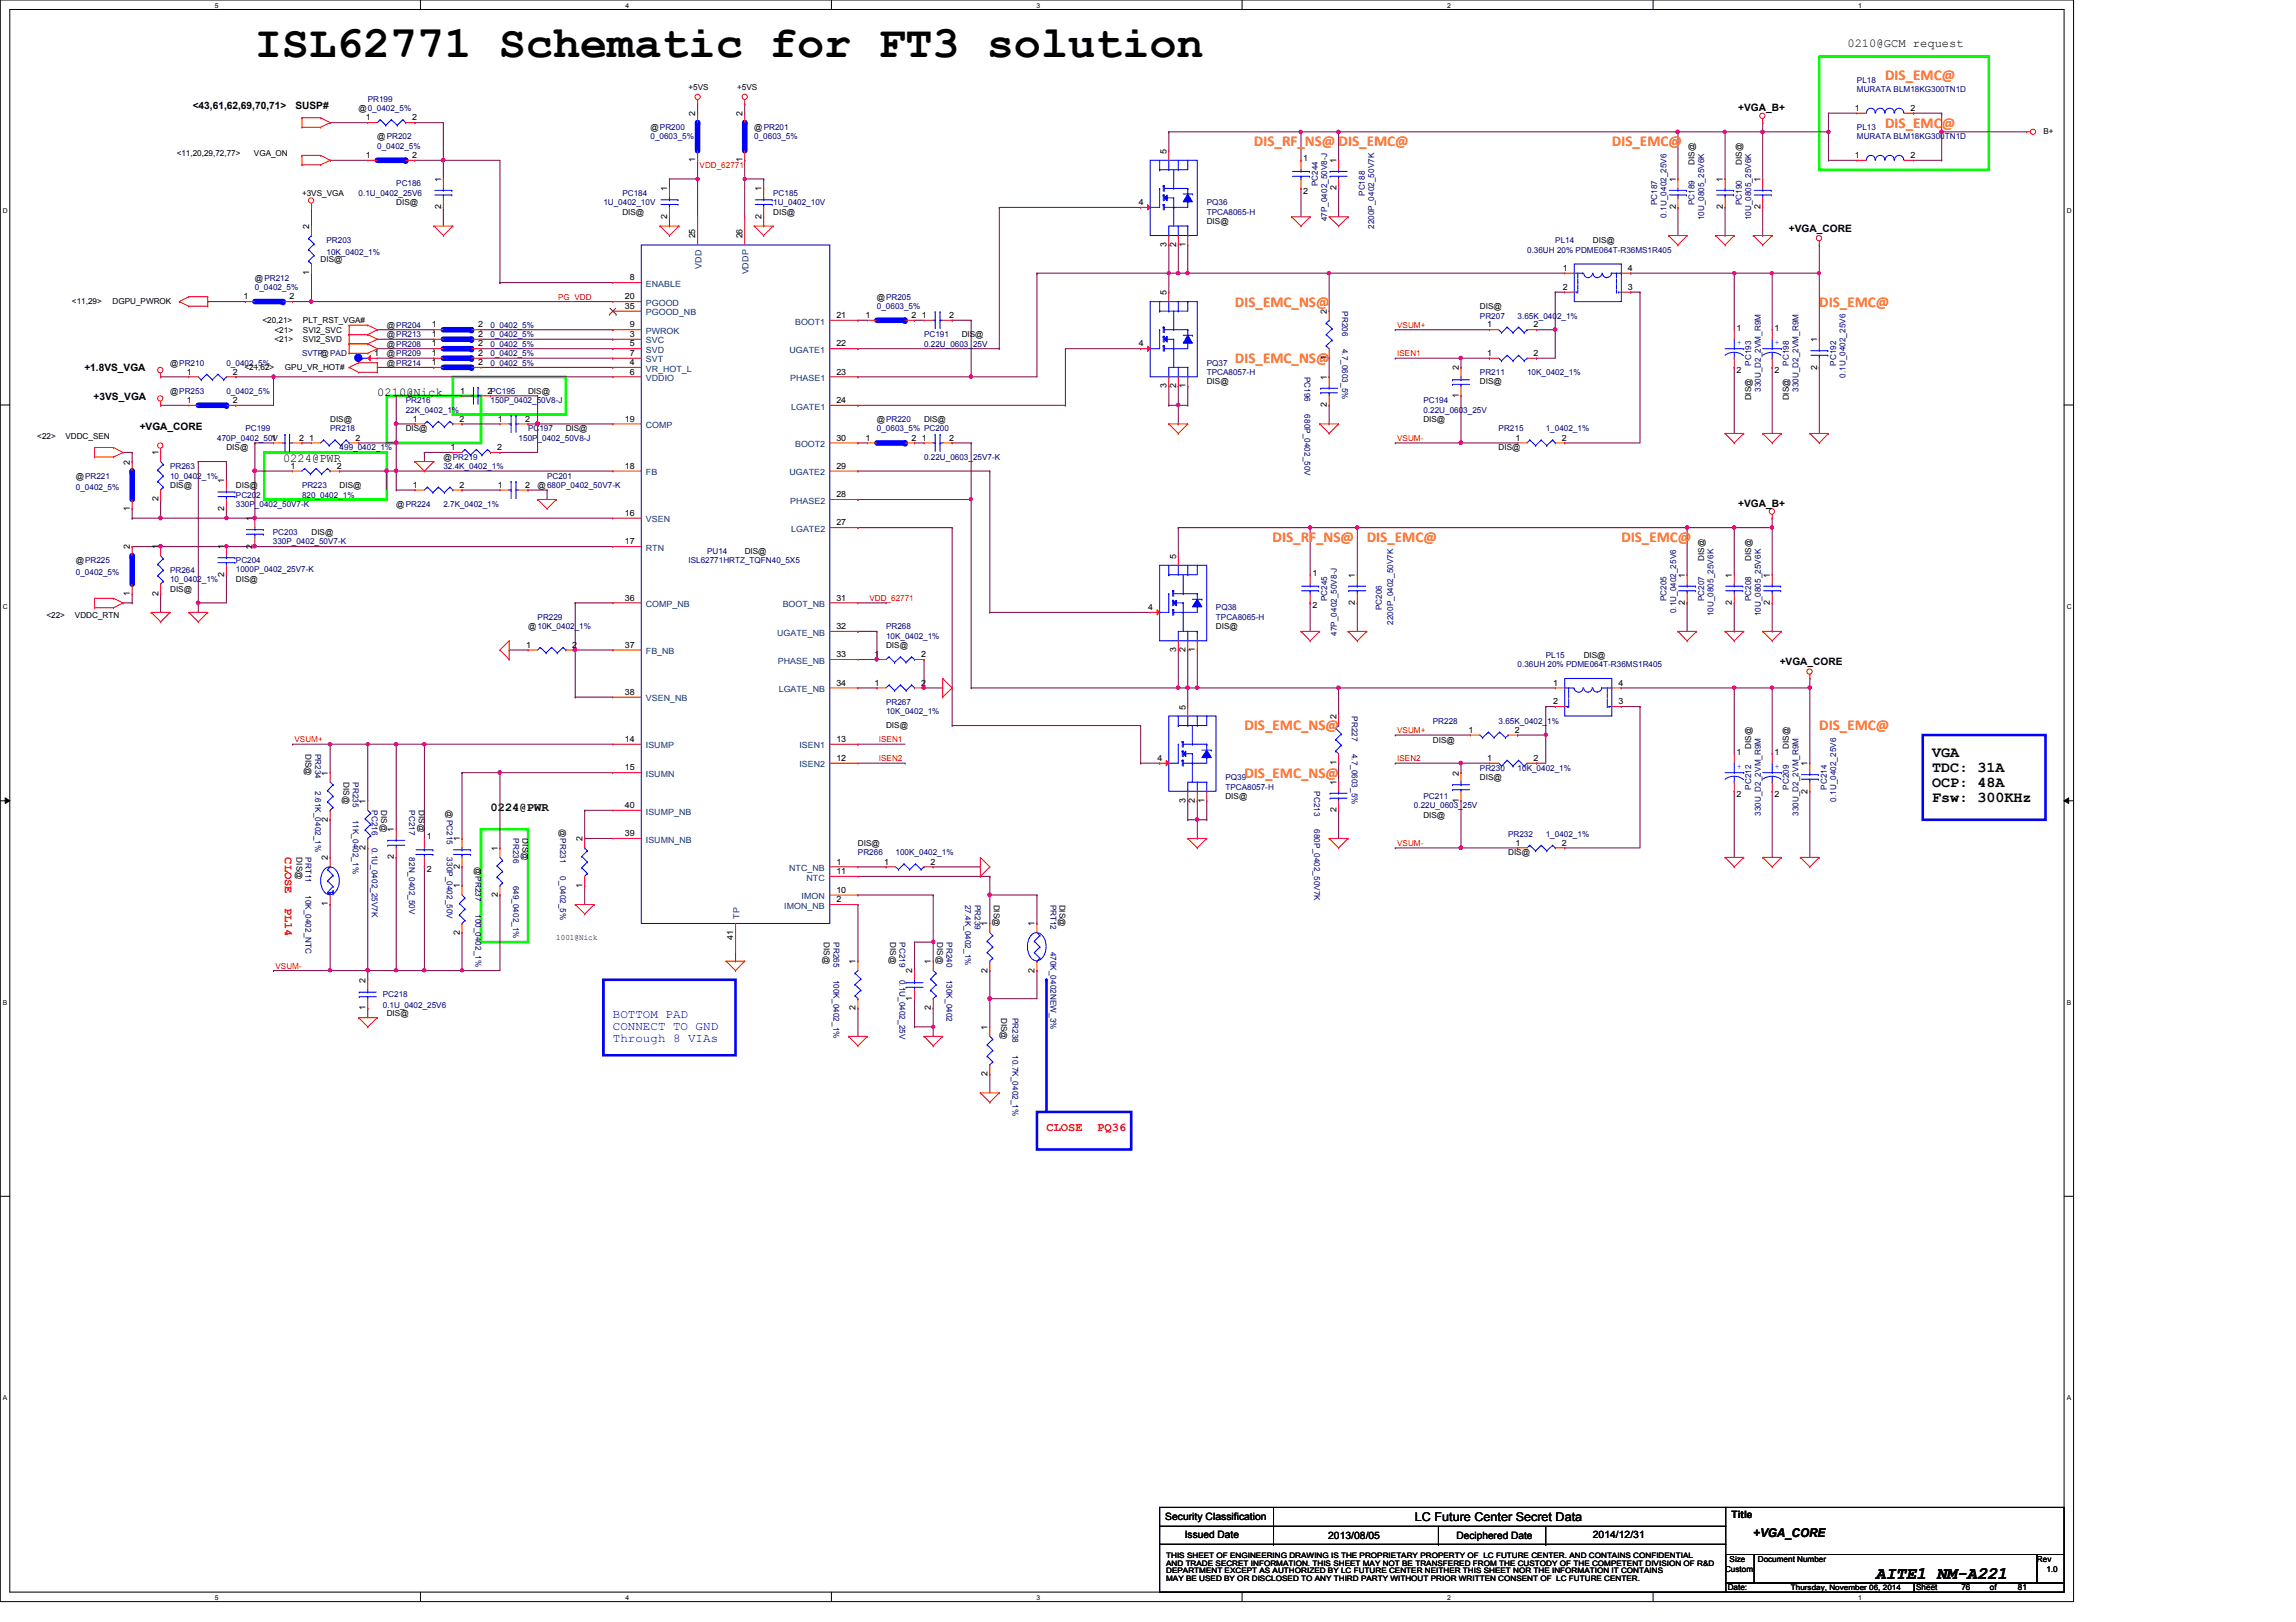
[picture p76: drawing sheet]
<svg xmlns="http://www.w3.org/2000/svg" width="297mm" height="210mm" viewBox="0 0 297 210" stroke-linecap="round" stroke-linejoin="round" font-family="sans-serif">
<defs><g id="words">
<text font-size="5.8" x="33" y="7.4">ISL62771 Schematic for FT3 solution</text>
<text font-size="2.3" x="242.7" y="204.3">AITE1_NM-A221</text>
<g font-size="1.9" fill="#ff8000">
<text x="243.9" y="10.4">DIS_EMC@</text>
<text x="243.9" y="16.5">DIS_EMC@</text>
<text x="162.2" y="18.9">DIS_RF_NS@</text>
<text x="173.2" y="18.9">DIS_EMC@</text>
<text x="208.5" y="18.9">DIS_EMC@</text>
<text x="159.8" y="39.7">DIS_EMC_NS@</text>
<text x="235.4" y="39.7">DIS_EMC@</text>
<text x="159.8" y="47">DIS_EMC_NS@</text>
<text x="164.6" y="70.1">DIS_RF_NS@</text>
<text x="176.8" y="70.1">DIS_EMC@</text>
<text x="209.8" y="70.1">DIS_EMC@</text>
<text x="161" y="94.5">DIS_EMC_NS@</text>
<text x="235.4" y="94.5">DIS_EMC@</text>
<text x="161" y="100.6">DIS_EMC_NS@</text>
</g>
<g font-size="1.9">
<text x="250" y="97.9">VGA</text>
<text x="250" y="99.9">TDC: 31A</text>
<text x="250" y="101.8">OCP: 48A</text>
<text x="250" y="103.8">Fsw: 300KHz</text>
</g>
<g font-size="1.6">
<text x="239" y="6.1">0210@GCM request</text>
<text x="48.8" y="51.2">0210@Nick</text>
<text x="36.6" y="59.8">0224@PWR</text>
<text x="63.5" y="104.9">0224@PWR</text>
<text x="183" y="196.9">LC Future Center Secret Data</text>
<text x="226.8" y="199">+VGA_CORE</text>
</g>
<g font-size="1.6" fill="#f00">
<text x="36.9" y="111" transform="rotate(90 36.9 111)">CLOSE</text>
<text x="36.9" y="117.5" transform="rotate(90 36.9 117.5)">PL14</text>
<text x="135.4" y="146.3">CLOSE</text>
<text x="142" y="146.3">PQ36</text>
</g>
<g font-size="1.6" fill="#00f">
<text x="79.3" y="131.7">BOTTOM PAD</text>
<text x="79.3" y="133.3">CONNECT TO GND</text>
<text x="79.3" y="134.8">Through 8 VIAs</text>
</g>
<g font-size="1.3">
<text x="24.9" y="14.1">&lt;43,61,62,69,70,71&gt;</text>
<text x="38.2" y="14.1">SUSP#</text>
<text x="224.9" y="14.4">+VGA_B+</text>
<text x="231.4" y="30">+VGA_CORE</text>
<text x="10.9" y="48">+1.8VS_VGA</text>
<text x="12.1" y="51.7">+3VS_VGA</text>
<text x="18.1" y="55.6">+VGA_CORE</text>
<text x="224.9" y="65.6">+VGA_B+</text>
<text x="230.2" y="86.1">+VGA_CORE</text>
<text x="150.7" y="196.8">Security Classification</text>
<text x="224" y="196.4">Title</text>
<text x="153.3" y="199.1">Issued Date</text>
<text x="171.8" y="199.2">2013/08/05</text>
<text x="188.4" y="199.2">Deciphered Date</text>
<text x="206.1" y="199.1">2014/12/31</text>
</g>
<g font-size="1.1">
<text x="89.1" y="11.6">+5VS</text>
<text x="95.4" y="11.6">+5VS</text>
<text x="46.4" y="14.4">@0_0402_5%</text>
<text x="47.3" y="15.6">1</text>
<text x="53.3" y="15.6">2</text>
<text x="84.2" y="16.8">@PR200</text>
<text x="90" y="15" transform="rotate(-90 90 15)">2</text>
<text x="96.1" y="15" transform="rotate(-90 96.1 15)">2</text>
<text x="97.6" y="16.8">@PR201</text>
<text x="240" y="14.4">1</text>
<text x="247.2" y="14.4">2</text>
<text x="264.4" y="17.3">B+</text>
<text x="22.9" y="20.2">&lt;11,20,29,72,77&gt;</text>
<text x="32.8" y="20.2">VGA_ON</text>
<text x="47.3" y="20.4">1</text>
<text x="48.8" y="18">@PR202</text>
<text x="53.3" y="20.4">2</text>
<text x="57.1" y="23.5" transform="rotate(-90 57.1 23.5)">1</text>
<text x="90" y="21" transform="rotate(-90 90 21)">1</text>
<text x="96.1" y="21" transform="rotate(-90 96.1 21)">1</text>
<text x="150.9" y="19.9" transform="rotate(-90 150.9 19.9)">5</text>
<text x="168.6" y="20.9">1</text>
<text x="172.9" y="21.1" transform="rotate(-90 172.9 21.1)">1</text>
<text x="216.8" y="23.5" transform="rotate(-90 216.8 23.5)">1</text>
<text x="219.2" y="21.3" transform="rotate(-90 219.2 21.3)">DIS@</text>
<text x="222.9" y="23.5" transform="rotate(-90 222.9 23.5)">1</text>
<text x="225.3" y="21.3" transform="rotate(-90 225.3 21.3)">DIS@</text>
<text x="227.8" y="23.5" transform="rotate(-90 227.8 23.5)">1</text>
<text x="240" y="20.4">1</text>
<text x="247.2" y="20.4">2</text>
<text x="39.1" y="25.4">+3VS_VGA</text>
<text x="40" y="29.6" transform="rotate(-90 40 29.6)">2</text>
<text x="51.3" y="26.6">DIS@</text>
<text x="57.1" y="27.1" transform="rotate(-90 57.1 27.1)">2</text>
<text x="80.5" y="27.8">DIS@</text>
<text x="86.3" y="28.3" transform="rotate(-90 86.3 28.3)">2</text>
<text x="86.3" y="24.8" transform="rotate(-90 86.3 24.8)">1</text>
<text x="98.5" y="28.3" transform="rotate(-90 98.5 28.3)">2</text>
<text x="98.5" y="24.8" transform="rotate(-90 98.5 24.8)">1</text>
<text x="100" y="27.8">DIS@</text>
<text x="147.3" y="26.5">4</text>
<text x="156.1" y="29">DIS@</text>
<text x="168.6" y="25.1">2</text>
<text x="172.9" y="24.6" transform="rotate(-90 172.9 24.6)">2</text>
<text x="216.8" y="27.1" transform="rotate(-90 216.8 27.1)">2</text>
<text x="222.9" y="27.1" transform="rotate(-90 222.9 27.1)">2</text>
<text x="227.8" y="27.1" transform="rotate(-90 227.8 27.1)">2</text>
<text x="40" y="35.6" transform="rotate(-90 40 35.6)">1</text>
<text x="41.5" y="33.9">DIS@</text>
<text x="90" y="30.9" transform="rotate(-90 90 30.9)">25</text>
<text x="96.1" y="30.9" transform="rotate(-90 96.1 30.9)">26</text>
<text x="150.9" y="32" transform="rotate(-90 150.9 32)">3</text>
<text x="152.1" y="32" transform="rotate(-90 152.1 32)">2</text>
<text x="153.4" y="32" transform="rotate(-90 153.4 32)">1</text>
<text x="202.2" y="35.1">1</text>
<text x="206.1" y="31.5">DIS@</text>
<text x="210.6" y="35.1">4</text>
<text x="9.3" y="39.4">&lt;11,29&gt;</text>
<text x="14.6" y="39.4">DGPU_PWROK</text>
<text x="31.5" y="38.7">1</text>
<text x="33" y="36.3">@PR212</text>
<text x="33.9" y="41.8">&lt;20,21&gt;</text>
<text x="37.5" y="38.7">2</text>
<text x="39.2" y="41.8">PLT_RST_VGA#</text>
<text x="80.9" y="38.7">20</text>
<text x="80.9" y="40">35</text>
<text x="81.5" y="36.3">8</text>
<text x="108.2" y="41.1">21</text>
<text x="112" y="41.1">1</text>
<text x="113.5" y="38.8">@PR205</text>
<text x="117.9" y="41.1">2</text>
<text x="119.2" y="41.1">1</text>
<text x="122.8" y="41.1">2</text>
<text x="150.9" y="38.2" transform="rotate(-90 150.9 38.2)">5</text>
<text x="171.7" y="40.6" transform="rotate(-90 171.7 40.6)">2</text>
<text x="191.5" y="40">DIS@</text>
<text x="202.2" y="37.5">2</text>
<text x="210.6" y="37.5">3</text>
<text x="22" y="47.3">@PR210</text>
<text x="31.6" y="47.9">&lt;21,62&gt;</text>
<text x="35.5" y="43.1">&lt;21&gt;</text>
<text x="35.5" y="44.3">&lt;21&gt;</text>
<text x="36.9" y="47.9">GPU_VR_HOT#</text>
<text x="39.2" y="43.1">SVI2_SVC</text>
<text x="39.2" y="44.3">SVI2_SVD</text>
<text x="48.4" y="46.1">1</text>
<text x="50" y="42.4">@PR204</text>
<text x="50" y="44.9">@PR208</text>
<text x="50" y="47.3">@PR214</text>
<text x="50" y="43.6">@PR213</text>
<text x="50" y="46.1">@PR209</text>
<text x="55.9" y="42.4">1</text>
<text x="55.9" y="44.8">1</text>
<text x="55.9" y="47.2">1</text>
<text x="55.9" y="43.6">1</text>
<text x="55.9" y="46.1">1</text>
<text x="61.8" y="42.4">2</text>
<text x="61.8" y="44.8">2</text>
<text x="61.8" y="47.2">2</text>
<text x="61.8" y="43.6">2</text>
<text x="61.8" y="46.1">2</text>
<text x="81.5" y="43.6">3</text>
<text x="81.5" y="47.2">4</text>
<text x="81.5" y="44.8">5</text>
<text x="81.5" y="46.1">7</text>
<text x="81.5" y="42.4">9</text>
<text x="108.2" y="44.8">22</text>
<text x="124.4" y="43.6">DIS@</text>
<text x="147.3" y="44.8">4</text>
<text x="171.7" y="46.6" transform="rotate(-90 171.7 46.6)">1</text>
<text x="188.7" y="47.9" transform="rotate(-90 188.7 47.9)">2</text>
<text x="192.4" y="46.1">1</text>
<text x="192.4" y="42.4">1</text>
<text x="198.4" y="46.1">2</text>
<text x="198.4" y="42.4">2</text>
<text x="224.7" y="42.8">1</text>
<text x="229.6" y="42.8">1</text>
<text x="235.1" y="47.8" transform="rotate(-90 235.1 47.8)">2</text>
<text x="235.1" y="44.3" transform="rotate(-90 235.1 44.3)">1</text>
<text x="22" y="51">@PR253</text>
<text x="24.2" y="52.2">1</text>
<text x="24.2" y="48.5">1</text>
<text x="30.1" y="52.2">2</text>
<text x="30.1" y="48.5">2</text>
<text x="59.5" y="50.9">1</text>
<text x="63.1" y="50.9">2PC195</text>
<text x="68.3" y="51">DIS@</text>
<text x="81.5" y="48.5">6</text>
<text x="108.2" y="48.5">23</text>
<text x="108.2" y="52.2">24</text>
<text x="150.9" y="50.2" transform="rotate(-90 150.9 50.2)">3</text>
<text x="152.1" y="50.2" transform="rotate(-90 152.1 50.2)">2</text>
<text x="153.4" y="50.2" transform="rotate(-90 153.4 50.2)">1</text>
<text x="156.1" y="49.7">DIS@</text>
<text x="171.7" y="52.7" transform="rotate(-90 171.7 52.7)">2</text>
<text x="171.7" y="49.1" transform="rotate(-90 171.7 49.1)">1</text>
<text x="188.7" y="51.5" transform="rotate(-90 188.7 51.5)">1</text>
<text x="191.5" y="49.7">DIS@</text>
<text x="224.7" y="48.3">2</text>
<text x="226.6" y="51.8" transform="rotate(-90 226.6 51.8)">DIS@</text>
<text x="229.6" y="48.3">2</text>
<text x="231.4" y="51.8" transform="rotate(-90 231.4 51.8)">DIS@</text>
<text x="4.8" y="56.8">&lt;22&gt;</text>
<text x="8.5" y="56.8">VDDC_SEN</text>
<text x="20.5" y="58.9" transform="rotate(-90 20.5 58.9)">1</text>
<text x="29.3" y="58.3">DIS@</text>
<text x="35.1" y="57">1</text>
<text x="38.7" y="57">2</text>
<text x="40" y="57">1</text>
<text x="42.7" y="54.6">DIS@</text>
<text x="46" y="57">2</text>
<text x="52.5" y="55.8">DIS@</text>
<text x="53.4" y="54.6">1</text>
<text x="57.4" y="59.5">@PR219</text>
<text x="58.3" y="58.3">1</text>
<text x="59.4" y="54.6">2</text>
<text x="64.3" y="58.3">2</text>
<text x="64.4" y="54.6">1</text>
<text x="67.9" y="54.6">2</text>
<text x="73.2" y="55.8">DIS@</text>
<text x="80.9" y="54.6">19</text>
<text x="108.2" y="57">30</text>
<text x="112" y="57">1</text>
<text x="113.5" y="54.6">@PR220</text>
<text x="117.9" y="57">2</text>
<text x="119.2" y="57">1</text>
<text x="119.5" y="54.6">DIS@</text>
<text x="122.8" y="57">2</text>
<text x="184.1" y="54.6">DIS@</text>
<text x="193.9" y="58.3">DIS@</text>
<text x="196.1" y="57">1</text>
<text x="202.1" y="57">2</text>
<text x="9.8" y="61.9">@PR221</text>
<text x="16.8" y="60.1" transform="rotate(-90 16.8 60.1)">2</text>
<text x="20.5" y="64.9" transform="rotate(-90 20.5 64.9)">2</text>
<text x="22" y="63.2">DIS@</text>
<text x="29" y="62.6" transform="rotate(-90 29 62.6)">1</text>
<text x="30.5" y="63.2">DIS@</text>
<text x="37.6" y="60.7">1</text>
<text x="43.6" y="60.7">2</text>
<text x="43.9" y="63.2">DIS@</text>
<text x="51.3" y="65.6">@PR224</text>
<text x="53.4" y="63.1">1</text>
<text x="59.4" y="63.1">2</text>
<text x="64.4" y="63.1">1</text>
<text x="67.9" y="63.1">2</text>
<text x="69.6" y="63.2">@680P_0402_50V7-K</text>
<text x="80.9" y="60.7">18</text>
<text x="108.2" y="64.3">28</text>
<text x="108.2" y="60.7">29</text>
<text x="16.8" y="71.1" transform="rotate(-90 16.8 71.1)">2</text>
<text x="16.8" y="66.1" transform="rotate(-90 16.8 66.1)">1</text>
<text x="20.5" y="71.1" transform="rotate(-90 20.5 71.1)">1</text>
<text x="29" y="71.1" transform="rotate(-90 29 71.1)">1</text>
<text x="29" y="66.1" transform="rotate(-90 29 66.1)">2</text>
<text x="32.7" y="71" transform="rotate(-90 32.7 71)">2</text>
<text x="32.7" y="67.4" transform="rotate(-90 32.7 67.4)">1</text>
<text x="40.3" y="69.3">DIS@</text>
<text x="80.9" y="70.4">17</text>
<text x="80.9" y="66.8">16</text>
<text x="96.3" y="71.7">DIS@</text>
<text x="108.2" y="68">27</text>
<text x="9.8" y="72.9">@PR225</text>
<text x="16.8" y="77.1" transform="rotate(-90 16.8 77.1)">1</text>
<text x="20.5" y="77.1" transform="rotate(-90 20.5 77.1)">2</text>
<text x="22" y="76.6">DIS@</text>
<text x="29" y="74.6" transform="rotate(-90 29 74.6)">2</text>
<text x="30.5" y="75.4">DIS@</text>
<text x="80.9" y="77.7">36</text>
<text x="108.2" y="77.7">31</text>
<text x="152.1" y="72.3" transform="rotate(-90 152.1 72.3)">5</text>
<text x="169.8" y="74.5">1</text>
<text x="175.3" y="74.8" transform="rotate(-90 175.3 74.8)">1</text>
<text x="218" y="74.8" transform="rotate(-90 218 74.8)">1</text>
<text x="220.5" y="72.6" transform="rotate(-90 220.5 72.6)">DIS@</text>
<text x="224.1" y="74.8" transform="rotate(-90 224.1 74.8)">1</text>
<text x="226.6" y="72.6" transform="rotate(-90 226.6 72.6)">DIS@</text>
<text x="229" y="74.8" transform="rotate(-90 229 74.8)">1</text>
<text x="6" y="80">&lt;22&gt;</text>
<text x="9.7" y="80">VDDC_RTN</text>
<text x="68.1" y="83.8">1</text>
<text x="68.3" y="81.4">@10K_0402_1%</text>
<text x="74" y="83.8">2</text>
<text x="80.9" y="83.8">37</text>
<text x="108.2" y="81.4">32</text>
<text x="114.6" y="83.9">DIS@</text>
<text x="148.5" y="79">4</text>
<text x="157.3" y="81.4">DIS@</text>
<text x="169.8" y="78.7">2</text>
<text x="175.3" y="78.3" transform="rotate(-90 175.3 78.3)">2</text>
<text x="218" y="78.3" transform="rotate(-90 218 78.3)">2</text>
<text x="224.1" y="78.3" transform="rotate(-90 224.1 78.3)">2</text>
<text x="229" y="78.3" transform="rotate(-90 229 78.3)">2</text>
<text x="80.9" y="89.9">38</text>
<text x="108.2" y="85">33</text>
<text x="108.2" y="88.7">34</text>
<text x="113.2" y="88.7">1</text>
<text x="113.2" y="85">1</text>
<text x="119.2" y="88.7">2</text>
<text x="119.2" y="85">2</text>
<text x="152.1" y="84.4" transform="rotate(-90 152.1 84.4)">3</text>
<text x="153.4" y="84.4" transform="rotate(-90 153.4 84.4)">2</text>
<text x="154.6" y="84.4" transform="rotate(-90 154.6 84.4)">1</text>
<text x="201" y="88.7">1</text>
<text x="204.9" y="85.1">DIS@</text>
<text x="209.4" y="88.7">4</text>
<text x="114.6" y="94.1">DIS@</text>
<text x="153.4" y="91.8" transform="rotate(-90 153.4 91.8)">5</text>
<text x="172.9" y="93" transform="rotate(-90 172.9 93)">2</text>
<text x="190" y="94.8">1</text>
<text x="196" y="94.8">2</text>
<text x="201" y="91.1">2</text>
<text x="209.4" y="91.1">3</text>
<text x="39.5" y="97.5" transform="rotate(90 39.5 97.5)">DIS@</text>
<text x="42.4" y="100.4" transform="rotate(-90 42.4 100.4)">1</text>
<text x="44.4" y="101.2" transform="rotate(90 44.4 101.2)">DIS@</text>
<text x="80.9" y="99.7">15</text>
<text x="80.9" y="96">14</text>
<text x="108.2" y="96">13</text>
<text x="108.2" y="98.5">12</text>
<text x="149.7" y="98.5">4</text>
<text x="172.9" y="101.6" transform="rotate(-90 172.9 101.6)">1</text>
<text x="172.9" y="99" transform="rotate(-90 172.9 99)">1</text>
<text x="185.4" y="96.1">DIS@</text>
<text x="188.7" y="100.4" transform="rotate(-90 188.7 100.4)">2</text>
<text x="191.5" y="101">DIS@</text>
<text x="192.4" y="98.5">1</text>
<text x="198.4" y="98.5">2</text>
<text x="224.7" y="97.7">1</text>
<text x="226.6" y="96.9" transform="rotate(-90 226.6 96.9)">DIS@</text>
<text x="229.6" y="97.7">1</text>
<text x="231.4" y="96.9" transform="rotate(-90 231.4 96.9)">DIS@</text>
<text x="233.8" y="99.1" transform="rotate(-90 233.8 99.1)">1</text>
<text x="42.4" y="106.3" transform="rotate(-90 42.4 106.3)">2</text>
<text x="47.3" y="104" transform="rotate(-90 47.3 104)">1</text>
<text x="49.3" y="104.9" transform="rotate(90 49.3 104.9)">DIS@</text>
<text x="51" y="107.7" transform="rotate(-90 51 107.7)">1</text>
<text x="54.2" y="104.9" transform="rotate(90 54.2 104.9)">DIS@</text>
<text x="57.8" y="104.9" transform="rotate(90 57.8 104.9)">@PC215</text>
<text x="72.5" y="107.3" transform="rotate(90 72.5 107.3)">@PR231</text>
<text x="80.9" y="104.6">40</text>
<text x="153.4" y="103.9" transform="rotate(-90 153.4 103.9)">3</text>
<text x="154.6" y="103.9" transform="rotate(-90 154.6 103.9)">2</text>
<text x="155.8" y="103.9" transform="rotate(-90 155.8 103.9)">1</text>
<text x="158.5" y="103.4">DIS@</text>
<text x="172.9" y="105.1" transform="rotate(-90 172.9 105.1)">2</text>
<text x="184.1" y="105.8">DIS@</text>
<text x="188.7" y="103.9" transform="rotate(-90 188.7 103.9)">1</text>
<text x="224.7" y="103.1">2</text>
<text x="229.6" y="103.1">2</text>
<text x="233.8" y="102.7" transform="rotate(-90 233.8 102.7)">2</text>
<text x="38.4" y="111" transform="rotate(90 38.4 111)">DIS@</text>
<text x="42.4" y="111.3" transform="rotate(-90 42.4 111.3)">2</text>
<text x="47.3" y="110" transform="rotate(-90 47.3 110)">2</text>
<text x="51" y="111.2" transform="rotate(-90 51 111.2)">2</text>
<text x="55.2" y="108.6">1</text>
<text x="55.2" y="112.9">2</text>
<text x="59.5" y="112.4" transform="rotate(-90 59.5 112.4)">2</text>
<text x="59.5" y="108.9" transform="rotate(-90 59.5 108.9)">1</text>
<text x="61.5" y="112.2" transform="rotate(90 61.5 112.2)">@PR237</text>
<text x="64.4" y="110.1" transform="rotate(-90 64.4 110.1)">1</text>
<text x="67.6" y="108.5" transform="rotate(90 67.6 108.5)">DIS@</text>
<text x="75.4" y="108.9" transform="rotate(-90 75.4 108.9)">2</text>
<text x="80.9" y="108.2">39</text>
<text x="108.2" y="111.9">1</text>
<text x="108.2" y="113.1">11</text>
<text x="111" y="109.5">DIS@</text>
<text x="114.4" y="111.9">1</text>
<text x="120.4" y="111.9">2</text>
<text x="195.1" y="110.7">DIS@</text>
<text x="196.1" y="109.4">1</text>
<text x="202.1" y="109.4">2</text>
<text x="42.4" y="117.3" transform="rotate(-90 42.4 117.3)">1</text>
<text x="59.5" y="115" transform="rotate(-90 59.5 115)">1</text>
<text x="64.4" y="116.1" transform="rotate(-90 64.4 116.1)">2</text>
<text x="75.4" y="114.9" transform="rotate(-90 75.4 114.9)">1</text>
<text x="108.2" y="116.8">2</text>
<text x="108.2" y="115.5">10</text>
<text x="127.8" y="119.8" transform="rotate(-90 127.8 119.8)">1</text>
<text x="128.6" y="117.1" transform="rotate(90 128.6 117.1)">DIS@</text>
<text x="133.9" y="119.8" transform="rotate(-90 133.9 119.8)">1</text>
<text x="137.1" y="117.1" transform="rotate(90 137.1 117.1)">DIS@</text>
<text x="59.5" y="121" transform="rotate(-90 59.5 121)">2</text>
<text x="72" y="121.6">1001@Nick</text>
<text x="94.9" y="121.6" transform="rotate(-90 94.9 121.6)">41</text>
<text x="106.6" y="121.9" transform="rotate(90 106.6 121.9)">DIS@</text>
<text x="110.7" y="124.8" transform="rotate(-90 110.7 124.8)">1</text>
<text x="115.1" y="121.9" transform="rotate(90 115.1 121.9)">DIS@</text>
<text x="118" y="125.9" transform="rotate(-90 118 125.9)">2</text>
<text x="120.4" y="124.8" transform="rotate(-90 120.4 124.8)">1</text>
<text x="121.2" y="121.9" transform="rotate(90 121.2 121.9)">DIS@</text>
<text x="127.8" y="125.9" transform="rotate(-90 127.8 125.9)">2</text>
<text x="133.9" y="125.9" transform="rotate(-90 133.9 125.9)">2</text>
<text x="47.3" y="130.7" transform="rotate(-90 47.3 130.7)">1</text>
<text x="47.3" y="127.2" transform="rotate(-90 47.3 127.2)">2</text>
<text x="50" y="131.4">DIS@</text>
<text x="110.7" y="130.7" transform="rotate(-90 110.7 130.7)">2</text>
<text x="118" y="129.5" transform="rotate(-90 118 129.5)">1</text>
<text x="120.4" y="130.7" transform="rotate(-90 120.4 130.7)">2</text>
<text x="129.5" y="131.7" transform="rotate(90 129.5 131.7)">DIS@</text>
<text x="127.8" y="133.3" transform="rotate(-90 127.8 133.3)">1</text>
<text x="127.8" y="139.3" transform="rotate(-90 127.8 139.3)">2</text>
<text x="223.2" y="203.4">Custom</text>
<text x="223.8" y="202.1">Size</text>
<text x="227.4" y="202.1">Document Number</text>
<text x="263.5" y="202.1">Rev</text>
<text x="264.7" y="203.4">1.0</text>
<text x="223.5" y="205.8">Date:</text>
<text x="247.9" y="205.8">Sheet</text>
<text x="253.7" y="205.8">76</text>
<text x="257.4" y="205.8">of</text>
<text x="261.1" y="205.8">81</text>
</g>
<g font-size="1.1" fill="#000080">
<text x="240.2" y="10.8">PL18</text>
<text x="240.2" y="11.9">MURATA BLM18KG300TN1D</text>
<text x="47.6" y="13.2">PR199</text>
<text x="240.2" y="16.8">PL13</text>
<text x="48.8" y="19.3">0_0402_5%</text>
<text x="84.2" y="18">0_0603_5%</text>
<text x="97.6" y="18">0_0603_5%</text>
<text x="240.2" y="18">MURATA BLM18KG300TN1D</text>
<text x="46.4" y="25.4">0.1U_0402_25V6</text>
<text x="51.3" y="24.1">PC186</text>
<text x="78.1" y="26.6">1U_0402_10V</text>
<text x="80.5" y="25.4">PC184</text>
<text x="100" y="25.4">PC185</text>
<text x="100" y="26.6">1U_0402_10V</text>
<text x="156.1" y="26.6">PQ36</text>
<text x="156.1" y="27.8">TPCA8065-H</text>
<text x="170.5" y="24.1" transform="rotate(-90 170.5 24.1)">PC244</text>
<text x="171.7" y="28.7" transform="rotate(-90 171.7 28.7)">47P_0402_50V8-J</text>
<text x="176.6" y="25.4" transform="rotate(-90 176.6 25.4)">PC188</text>
<text x="177.8" y="29.6" transform="rotate(-90 177.8 29.6)">2200P_0402_50V7K</text>
<text x="214.4" y="26.6" transform="rotate(-90 214.4 26.6)">PC187</text>
<text x="215.6" y="28.2" transform="rotate(-90 215.6 28.2)">0.1U_0402_25V6</text>
<text x="219.2" y="26.6" transform="rotate(-90 219.2 26.6)">PC189</text>
<text x="220.5" y="28.5" transform="rotate(-90 220.5 28.5)">10U_0805_25V6K</text>
<text x="225.3" y="26.6" transform="rotate(-90 225.3 26.6)">PC190</text>
<text x="226.6" y="28.5" transform="rotate(-90 226.6 28.5)">10U_0805_25V6K</text>
<text x="42.2" y="31.5">PR203</text>
<text x="42.2" y="32.9">10K_0402_1%</text>
<text x="197.6" y="32.7">0.36UH 20% PDME064T-R36MS1R405</text>
<text x="201.2" y="31.5">PL14</text>
<text x="33" y="37.5">0_0402_5%</text>
<text x="113.5" y="40">0_0603_5%</text>
<text x="173.6" y="40.3" transform="rotate(90 173.6 40.3)">PR206</text>
<text x="191.5" y="41.2">PR207</text>
<text x="196.3" y="41.2">3.65K_0402_1%</text>
<text x="29.3" y="47.3">0_0402_5%</text>
<text x="39.1" y="46.1">SVTP@PAD</text>
<text x="63.5" y="42.4">0_0402_5%</text>
<text x="63.5" y="44.9">0_0402_5%</text>
<text x="63.5" y="47.3">0_0402_5%</text>
<text x="63.5" y="43.6">0_0402_5%</text>
<text x="63.5" y="46.1">0_0402_5%</text>
<text x="119.5" y="43.6">PC191</text>
<text x="119.5" y="44.9">0.22U_0603_25V</text>
<text x="156.1" y="47.3">PQ37</text>
<text x="173.6" y="45.1" transform="rotate(90 173.6 45.1)">4.7_0603_5%</text>
<text x="226.6" y="47.3" transform="rotate(-90 226.6 47.3)">PC193</text>
<text x="231.4" y="47.3" transform="rotate(-90 231.4 47.3)">PC198</text>
<text x="237.5" y="47.3" transform="rotate(-90 237.5 47.3)">PC192</text>
<text x="29.3" y="51">0_0402_5%</text>
<text x="52.5" y="52.2">PR216</text>
<text x="52.5" y="53.4">22K_0402_1%</text>
<text x="63.5" y="52.2">150P_0402_50V8-J</text>
<text x="156.1" y="48.5">TPCA8057-H</text>
<text x="168.8" y="48.8" transform="rotate(90 168.8 48.8)">PC196</text>
<text x="168.8" y="53.6" transform="rotate(90 168.8 53.6)">680P_0402_50V</text>
<text x="184.1" y="52.2">PC194</text>
<text x="184.1" y="53.4">0.22U_0603_25V</text>
<text x="191.5" y="48.5">PR211</text>
<text x="197.6" y="48.5">10K_0402_1%</text>
<text x="227.8" y="50.7" transform="rotate(-90 227.8 50.7)">330U_D2_2VM_R9M</text>
<text x="232.7" y="50.7" transform="rotate(-90 232.7 50.7)">330U_D2_2VM_R9M</text>
<text x="238.8" y="48.9" transform="rotate(-90 238.8 48.9)">0.1U_0402_25V6</text>
<text x="28.1" y="57.1">470P_0402_50V</text>
<text x="31.7" y="55.8">PC199</text>
<text x="42.7" y="55.8">PR218</text>
<text x="43.9" y="58.3">499_0402_1%</text>
<text x="67.1" y="57.1">150P_0402_50V8-J</text>
<text x="68.3" y="55.8">PC197</text>
<text x="113.5" y="55.8">0_0603_5% PC200</text>
<text x="119.5" y="59.5">0.22U_0603_25V7-K</text>
<text x="193.9" y="55.8">PR215</text>
<text x="200" y="55.8">1_0402_1%</text>
<text x="9.8" y="63.4">0_0402_5%</text>
<text x="22" y="60.7">PR263</text>
<text x="22" y="61.9">10_0402_1%</text>
<text x="30.5" y="64.4">PC202</text>
<text x="30.5" y="65.6">330P_0402_50V7-K</text>
<text x="39.1" y="63.2">PR223</text>
<text x="39.1" y="64.4">820_0402_1%</text>
<text x="57.4" y="65.6">2.7K_0402_1%</text>
<text x="57.4" y="60.7">32.4K_0402_1%</text>
<text x="70.8" y="61.9">PC201</text>
<text x="35.3" y="69.3">PC203</text>
<text x="35.3" y="70.4">330P_0402_50V7-K</text>
<text x="91.5" y="71.7">PU14</text>
<text x="9.8" y="74.4">0_0402_5%</text>
<text x="22" y="74.1">PR264</text>
<text x="22" y="75.4">10_0402_1%</text>
<text x="30.5" y="72.9">PC204</text>
<text x="30.5" y="74">1000P_0402_25V7-K</text>
<text x="89.1" y="72.9">ISL62771HRTZ_TQFN40_5X5</text>
<text x="171.7" y="77.8" transform="rotate(-90 171.7 77.8)">PC245</text>
<text x="215.6" y="77.8" transform="rotate(-90 215.6 77.8)">PC205</text>
<text x="220.5" y="77.8" transform="rotate(-90 220.5 77.8)">PC207</text>
<text x="226.6" y="77.8" transform="rotate(-90 226.6 77.8)">PC208</text>
<text x="69.6" y="80.2">PR229</text>
<text x="114.6" y="81.4">PR268</text>
<text x="114.6" y="82.7">10K_0402_1%</text>
<text x="157.3" y="79">PQ38</text>
<text x="157.3" y="80.2">TPCA8065-H</text>
<text x="172.9" y="82.3" transform="rotate(-90 172.9 82.3)">47P_0402_50V8-J</text>
<text x="178.8" y="79" transform="rotate(-90 178.8 79)">PC206</text>
<text x="180.3" y="80.9" transform="rotate(-90 180.3 80.9)">2200P_0402_50V7K</text>
<text x="216.8" y="79.4" transform="rotate(-90 216.8 79.4)">0.1U_0402_25V6</text>
<text x="221.7" y="79.8" transform="rotate(-90 221.7 79.8)">10U_0805_25V6K</text>
<text x="227.8" y="79.8" transform="rotate(-90 227.8 79.8)">10U_0805_25V6K</text>
<text x="196.3" y="86.3">0.36UH 20% PDME064T-R36MS1R405</text>
<text x="200" y="85.1">PL15</text>
<text x="114.6" y="91.2">PR267</text>
<text x="114.6" y="92.4">10K_0402_1%</text>
<text x="174.9" y="92.7" transform="rotate(90 174.9 92.7)">PR227</text>
<text x="185.4" y="93.6">PR228</text>
<text x="193.9" y="93.6">3.65K_0402_1%</text>
<text x="40.8" y="97.5" transform="rotate(90 40.8 97.5)">PR234</text>
<text x="45.6" y="101.2" transform="rotate(90 45.6 101.2)">PR235</text>
<text x="158.5" y="101">PQ39</text>
<text x="174.9" y="97.5" transform="rotate(90 174.9 97.5)">4.7_0603_5%</text>
<text x="191.5" y="99.7">PR230</text>
<text x="196.3" y="99.7">10K_0402_1%</text>
<text x="40.8" y="102.4" transform="rotate(90 40.8 102.4)">2.61K_0402_1%</text>
<text x="45.6" y="106.1" transform="rotate(90 45.6 106.1)">11K_0402_1%</text>
<text x="48.1" y="104.9" transform="rotate(90 48.1 104.9)">PC216</text>
<text x="53" y="104.9" transform="rotate(90 53 104.9)">PC217</text>
<text x="158.5" y="102.2">TPCA8057-H</text>
<text x="170" y="102.4" transform="rotate(90 170 102.4)">PC213</text>
<text x="170" y="107.3" transform="rotate(90 170 107.3)">680P_0402_50V7K</text>
<text x="182.9" y="104.6">0.22U_0603_25V</text>
<text x="184.1" y="103.4">PC211</text>
<text x="226.6" y="102.2" transform="rotate(-90 226.6 102.2)">PC212</text>
<text x="227.8" y="105.6" transform="rotate(-90 227.8 105.6)">330U_D2_2VM_R9M</text>
<text x="231.4" y="102.2" transform="rotate(-90 231.4 102.2)">PC209</text>
<text x="232.7" y="105.6" transform="rotate(-90 232.7 105.6)">330U_D2_2VM_R9M</text>
<text x="236.3" y="102.2" transform="rotate(-90 236.3 102.2)">PC214</text>
<text x="237.5" y="103.8" transform="rotate(-90 237.5 103.8)">0.1U_0402_25V6</text>
<text x="39.5" y="111" transform="rotate(90 39.5 111)">PRT11</text>
<text x="48.1" y="109.7" transform="rotate(90 48.1 109.7)">0.1U_0402_25V7K</text>
<text x="53" y="111" transform="rotate(90 53 111)">82N_0402_50V</text>
<text x="57.8" y="111" transform="rotate(90 57.8 111)">330P_0402_50V</text>
<text x="66.4" y="108.5" transform="rotate(90 66.4 108.5)">PR236</text>
<text x="72.5" y="113.4" transform="rotate(90 72.5 113.4)">0_0402_5%</text>
<text x="111" y="110.7">PR266</text>
<text x="115.9" y="110.7">100K_0402_1%</text>
<text x="195.1" y="108.3">PR232</text>
<text x="200" y="108.3">1_0402_1%</text>
<text x="39.5" y="115.8" transform="rotate(90 39.5 115.8)">10K_0402_NTC</text>
<text x="61.5" y="118.3" transform="rotate(90 61.5 118.3)">100_0402_1%</text>
<text x="66.4" y="114.6" transform="rotate(90 66.4 114.6)">649_0402_1%</text>
<text x="124.9" y="117.1" transform="rotate(90 124.9 117.1)">27.4K_0402_1%</text>
<text x="126.1" y="117.1" transform="rotate(90 126.1 117.1)">PR239</text>
<text x="135.9" y="117.1" transform="rotate(90 135.9 117.1)">PRT12</text>
<text x="107.8" y="121.9" transform="rotate(90 107.8 121.9)">PR265</text>
<text x="116.4" y="121.9" transform="rotate(90 116.4 121.9)">PC219</text>
<text x="122.5" y="121.9" transform="rotate(90 122.5 121.9)">PR240</text>
<text x="135.9" y="123.1" transform="rotate(90 135.9 123.1)">470K_0402NEW_3%</text>
<text x="49.5" y="129">PC218</text>
<text x="49.5" y="130.5">0.1U_0402_25V6</text>
<text x="107.8" y="126.8" transform="rotate(90 107.8 126.8)">100K_0402_1%</text>
<text x="116.4" y="126.8" transform="rotate(90 116.4 126.8)">0.1U_0402_25V</text>
<text x="122.5" y="126.8" transform="rotate(90 122.5 126.8)">130K_0402</text>
<text x="131" y="131.7" transform="rotate(90 131 131.7)">PR238</text>
<text x="131" y="136.6" transform="rotate(90 131 136.6)">10.7K_0402_1%</text>
</g>
<g font-size="1.1" fill="#f00">
<text x="90.5" y="21.7">VDD_62771</text>
<text x="72.2" y="38.8">PG_VDD</text>
<text x="180.8" y="42.4">VSUM+</text>
<text x="180.8" y="46.1">ISEN1</text>
<text x="180.8" y="57.1">VSUM-</text>
<text x="112.5" y="77.8">VDD_62771</text>
<text x="180.8" y="94.9">VSUM+</text>
<text x="38.1" y="96.1">VSUM+</text>
<text x="113.7" y="98.5">ISEN2</text>
<text x="113.7" y="96.1">ISEN1</text>
<text x="180.8" y="98.5">ISEN2</text>
<text x="180.8" y="109.5">VSUM-</text>
<text x="35.6" y="125.3">VSUM-</text>
</g>
<g font-size="1.1" fill="#004080">
<text x="90.8" y="34.8" transform="rotate(-90 90.8 34.8)">VDD</text>
<text x="96.9" y="35.5" transform="rotate(-90 96.9 35.5)">VDDP</text>
<text x="83.6" y="39.6">PGOOD</text>
<text x="83.6" y="37.1">ENABLE</text>
<text x="83.6" y="40.8">PGOOD_NB</text>
<text x="102.9" y="42">BOOT1</text>
<text x="83.6" y="44.4">SVC</text>
<text x="83.6" y="45.7">SVD</text>
<text x="83.6" y="46.9">SVT</text>
<text x="83.6" y="43.2">PWROK</text>
<text x="102.1" y="45.7">UGATE1</text>
<text x="83.6" y="48.1">VR_HOT_L</text>
<text x="83.6" y="49.3">VDDIO</text>
<text x="102.2" y="49.3">PHASE1</text>
<text x="102.4" y="53">LGATE1</text>
<text x="83.6" y="55.4">COMP</text>
<text x="102.9" y="57.9">BOOT2</text>
<text x="83.6" y="61.5">FB</text>
<text x="102.1" y="61.5">UGATE2</text>
<text x="102.2" y="65.2">PHASE2</text>
<text x="83.6" y="71.3">RTN</text>
<text x="83.6" y="67.6">VSEN</text>
<text x="102.4" y="68.8">LGATE2</text>
<text x="83.6" y="78.6">COMP_NB</text>
<text x="100.5" y="82.3">UGATE_NB</text>
<text x="101.3" y="78.6">BOOT_NB</text>
<text x="83.6" y="84.7">FB_NB</text>
<text x="100.6" y="85.9">PHASE_NB</text>
<text x="100.8" y="89.6">LGATE_NB</text>
<text x="83.6" y="90.8">VSEN_NB</text>
<text x="83.6" y="100.5">ISUMN</text>
<text x="83.6" y="96.9">ISUMP</text>
<text x="103.4" y="96.9">ISEN1</text>
<text x="103.4" y="99.3">ISEN2</text>
<text x="83.6" y="105.4">ISUMP_NB</text>
<text x="83.6" y="109.1">ISUMN_NB</text>
<text x="102.1" y="112.7">NTC_NB</text>
<text x="104.3" y="114">NTC</text>
<text x="95.7" y="118.9" transform="rotate(-90 95.7 118.9)">TP</text>
<text x="101.5" y="117.6">IMON_NB</text>
<text x="103.7" y="116.4">IMON</text>
</g>
<g font-size="1.1" fill="#00f">
<text x="224.7" y="44.7">+</text>
<text x="229.6" y="44.7">+</text>
<text x="224.7" y="99.6">+</text>
<text x="229.6" y="99.6">+</text>
</g>
<g font-size="1">
<text x="150.9" y="201.6">THIS SHEET OF ENGINEERING DRAWING IS THE PROPRIETARY PROPERTY OF LC FUTURE CENTER. AND CONTAINS CONFIDENTIAL</text>
<text x="150.9" y="202.6">AND TRADE SECRET INFORMATION. THIS SHEET MAY NOT BE TRANSFERED FROM THE CUSTODY OF THE COMPETENT DIVISION OF R&amp;D</text>
<text x="150.9" y="203.6">DEPARTMENT EXCEPT AS AUTHORIZED BY LC FUTURE CENTER NEITHER THIS SHEET NOR THE INFORMATION IT CONTAINS</text>
<text x="150.9" y="204.6">MAY BE USED BY OR DISCLOSED TO ANY THIRD PARTY WITHOUT PRIOR WRITTEN CONSENT OF LC FUTURE CENTER.</text>
<text x="231.7" y="205.7">Thursday, November 06, 2014</text>
</g>
<g font-size=".9">
<text x="27.8" y="1">5</text>
<text x="80.9" y="1">4</text>
<text x="134.1" y="1">3</text>
<text x="187.2" y="1">2</text>
<text x="240.4" y="1">1</text>
<text x=".4" y="27.6">D</text>
<text x="267.4" y="27.6">D</text>
<text x=".4" y="78.8">C</text>
<text x="267.4" y="78.8">C</text>
<text x=".4" y="130">B</text>
<text x="267.4" y="130">B</text>
<text x=".4" y="181.2">A</text>
<text x="267.4" y="181.2">A</text>
<text x="27.8" y="207">5</text>
<text x="80.9" y="207">4</text>
<text x="134.1" y="207">3</text>
<text x="187.2" y="207">2</text>
<text x="240.4" y="207">1</text>
</g>
</g></defs>
<path d="M0 0h268.3v207.3h-268.3zM1.3 1.2h265.7v204.8h-265.7z" fill="none" stroke="#000" stroke-width=".13"/>
<g fill="#fff">
<path d="M27.8 .2h.5v.9h-.5z"/>
<path d="M27.8 206.2h.5v1h-.5z"/>
</g>
<path d="M54.4 0v1.2M54.4 206v1.3" fill="none" stroke="#000" stroke-width=".13"/>
<g fill="#fff">
<path d="M80.9 .2h.5v.9h-.5z"/>
<path d="M80.9 206.2h.5v1h-.5z"/>
</g>
<path d="M107.6 0v1.2M107.6 206v1.3" fill="none" stroke="#000" stroke-width=".13"/>
<g fill="#fff">
<path d="M134.1 .2h.5v.9h-.5z"/>
<path d="M134.1 206.2h.5v1h-.5z"/>
</g>
<path d="M160.7 0v1.2M160.7 206v1.3" fill="none" stroke="#000" stroke-width=".13"/>
<g fill="#fff">
<path d="M187.2 .2h.5v.9h-.5z"/>
<path d="M187.2 206.2h.5v1h-.5z"/>
</g>
<path d="M213.9 0v1.2M213.9 206v1.3" fill="none" stroke="#000" stroke-width=".13"/>
<g fill="#fff">
<path d="M240.4 .2h.5v.9h-.5z"/>
<path d="M240.4 206.2h.5v1h-.5z"/>
<path d="M.4 26.8h.6v1h-.6z"/>
<path d="M267.4 26.8h.6v1h-.6z"/>
<path d="M.4 78h.6v1h-.6z"/>
<path d="M267.4 78h.6v1h-.6z"/>
</g>
<path d="M0 52.4h1.3M267 52.4h1.3" fill="none" stroke="#000" stroke-width=".13"/>
<g fill="#fff">
<path d="M.4 129.2h.5v1h-.5z"/>
<path d="M267.4 129.2h.5v1h-.5z"/>
</g>
<path d="M0 103.6h1.3M.7 103.3l.6 .3-.6 .4zM267 103.6l.6-.3v.7zM267 103.6h1.3" fill="none" stroke="#000" stroke-width=".13"/>
<path d="M.7 103.3l.6 .3-.6 .4zM267 103.6l.6-.3v.7z" fill="#000"/>
<g fill="#fff">
<path d="M.4 180.4h.5v1h-.5z"/>
<path d="M267.4 180.4h.5v1h-.5z"/>
</g>
<path d="M0 154.8h1.3M267 154.8h1.3" fill="none" stroke="#000" stroke-width=".13"/>
<path d="M248.7 95.1h15.9v11h-15.9zM78.1 126.8h17.1v9.8h-17.1zM135.4 126.8v17.1M134.2 143.9h12.1v4.9h-12.1z" fill="none" stroke="#00f" stroke-width=".34"/>
<path d="M34.2 58.5h15.8v6.1h-15.8zM50 51.2h12.2v6.1h-12.2z" fill="none" stroke="#0f0" stroke-width=".34"/>
<circle cx="135.4" cy="126.8" r=".17" fill="#00f"/>
<path d="M235.4 7.3h21.9v14.7h-21.9zM58.6 48.8h14.6v4.8h-14.6zM62.2 107.3h6.1v14.6h-6.1z" fill="none" stroke="#0f0" stroke-width=".34"/>
<path d="M33 70.7h.1M33 70.7h46.3" fill="none" stroke="#800040" stroke-width=".13"/>
<path d="M32.8 70.5h.3l.1 .2-.1 .1-.2 .1-.1-.1z" fill-rule="evenodd" fill="#f0f"/>
<path d="M32.8 70.5h.3l.1 .2-.1 .1-.2 .1-.1-.1z" fill="none" stroke="#f0f" stroke-width=".13"/>
<path d="M25.7 78h.1M25.7 78v1.2" fill="none" stroke="#800040" stroke-width=".13"/>
<path d="M25.5 77.9h.3l.1 .1-.1 .2h-.2h-.1z" fill-rule="evenodd" fill="#f0f"/>
<path d="M25.5 77.9h.3l.1 .1-.1 .2h-.2h-.1z" fill="none" stroke="#f0f" stroke-width=".13"/>
<path d="M33 67.1h.1M33 67.1h46.3" fill="none" stroke="#800040" stroke-width=".13"/>
<path d="M32.8 66.9h.3l.1 .1-.1 .2-.2 .1-.1-.1z" fill-rule="evenodd" fill="#f0f"/>
<path d="M32.8 66.9h.3l.1 .1-.1 .2-.2 .1-.1-.1z" fill="none" stroke="#f0f" stroke-width=".13"/>
<path d="M25.7 59.7h.1M25.7 59.7h3.6M25.7 59.7v18.3M25.7 78h.1M25.7 78h3.6M29.3 70.7h.1M29.3 70.7h3.7" fill="none" stroke="#800040" stroke-width=".13"/>
<path d="M29.1 70.5h.3l.1 .2-.1 .1-.1 .1-.2-.1z" fill-rule="evenodd" fill="#f0f"/>
<path d="M29.1 70.5h.3l.1 .2-.1 .1-.1 .1-.2-.1z" fill="none" stroke="#f0f" stroke-width=".13"/>
<path d="M59.8 54.9h.1M59.8 54.9h4.9M69.6 54.9h.1M69.6 54.9h9.7" fill="none" stroke="#800040" stroke-width=".13"/>
<path d="M69.4 54.7h.3l.1 .1-.1 .2-.2 .1-.1-.1z" fill-rule="evenodd" fill="#f0f"/>
<path d="M69.4 54.7h.3l.1 .1-.1 .2-.2 .1-.1-.1z" fill="none" stroke="#f0f" stroke-width=".13"/>
<path d="M51.3 54.9h.1M51.3 54.9h2.4" fill="none" stroke="#800040" stroke-width=".13"/>
<path d="M51.1 54.7h.3l.1 .1-.1 .2-.2 .1-.1-.1z" fill-rule="evenodd" fill="#f0f"/>
<path d="M51.1 54.7h.3l.1 .1-.1 .2-.2 .1-.1-.1z" fill="none" stroke="#f0f" stroke-width=".13"/>
<path d="M39.1 57.3h.1M39.1 57.3h1.2M51.3 54.9h.1M51.3 54.9v2.4M51.3 61h.1M51.3 61h28" fill="none" stroke="#800040" stroke-width=".13"/>
<path d="M51.1 60.8h.3l.1 .1-.1 .2-.2 .1-.1-.1z" fill-rule="evenodd" fill="#f0f"/>
<path d="M51.1 60.8h.3l.1 .1-.1 .2-.2 .1-.1-.1z" fill="none" stroke="#f0f" stroke-width=".13"/>
<path d="M46.4 57.3h.1M46.4 57.3h4.9M33 61h.1M33 61h4.8" fill="none" stroke="#800040" stroke-width=".13"/>
<path d="M32.8 60.8h.3l.1 .1-.1 .2-.2 .1-.1-.1z" fill-rule="evenodd" fill="#f0f"/>
<path d="M32.8 60.8h.3l.1 .1-.1 .2-.2 .1-.1-.1z" fill="none" stroke="#f0f" stroke-width=".13"/>
<path d="M33 57.3h.1M33 57.3v3.7" fill="none" stroke="#800040" stroke-width=".13"/>
<path d="M32.8 60.8h.3l.1 .1-.1 .2-.2 .1-.1-.1z" fill-rule="evenodd" fill="#f0f"/>
<path d="M32.8 60.8h.3l.1 .1-.1 .2-.2 .1-.1-.1z" fill="none" stroke="#f0f" stroke-width=".13"/>
<g fill="none" stroke="#800040" stroke-width=".13">
<path d="M33 57.3h.1M33 57.3h2.4M51.3 51.2h.1M51.3 51.2h8.5M51.3 51.2v3.7M63.5 51.2h.1M63.5 51.2h6.1M29.3 67.1h.1M33 61h.1M33 61v6.1h-3.7M51.3 63.4h.1M51.3 63.4h2.4"/>
<path d="M59.8 63.4h.1M59.8 63.4h4.9M68.3 63.4h.1M68.3 63.4h2.5M70.8 63.4h.1M70.8 63.4v1.2M54.9 96.3h.1M54.9 96.3v12.2"/>
</g>
<path d="M54.7 96.2h.3l.1 .1-.1 .1-.1 .1-.2-.1z" fill-rule="evenodd" fill="#f0f"/>
<path d="M54.7 96.2h.3l.1 .1-.1 .1-.1 .1-.2-.1z" fill="none" stroke="#f0f" stroke-width=".13"/>
<path d="M51.3 96.3h.1M51.3 96.3h3.6" fill="none" stroke="#800040" stroke-width=".13"/>
<path d="M51.1 96.2h.3l.1 .1-.1 .1-.2 .1-.1-.1z" fill-rule="evenodd" fill="#f0f"/>
<path d="M51.1 96.2h.3l.1 .1-.1 .1-.2 .1-.1-.1z" fill="none" stroke="#f0f" stroke-width=".13"/>
<path d="M47.6 96.3h.1M47.6 96.3v7.3" fill="none" stroke="#800040" stroke-width=".13"/>
<path d="M47.4 96.2h.3l.1 .1-.1 .1-.1 .1-.2-.1z" fill-rule="evenodd" fill="#f0f"/>
<path d="M47.4 96.2h.3l.1 .1-.1 .1-.1 .1-.2-.1z" fill="none" stroke="#f0f" stroke-width=".13"/>
<path d="M54.9 112.2h.1M54.9 112.2v13.4h-3.6M51.3 125.6h.1" fill="none" stroke="#800040" stroke-width=".13"/>
<path d="M51.1 125.4h.3l.1 .2-.1 .1-.2 .1-.1-.1z" fill-rule="evenodd" fill="#f0f"/>
<path d="M51.1 125.4h.3l.1 .2-.1 .1-.2 .1-.1-.1z" fill="none" stroke="#f0f" stroke-width=".13"/>
<path d="M42.7 96.3h.1M42.7 96.3v3.7M47.6 109.7h.1M47.6 109.7v15.9M47.6 130.5h.1M47.6 130.5v1.2" fill="none" stroke="#800040" stroke-width=".13"/>
<path d="M42.5 96.2h.3l.1 .1-.1 .1-.1 .1-.2-.1z" fill-rule="evenodd" fill="#f0f"/>
<path d="M42.5 96.2h.3l.1 .1-.1 .1-.1 .1-.2-.1z" fill="none" stroke="#f0f" stroke-width=".13"/>
<path d="M51.3 111h.1M51.3 111v14.6M54.9 125.6h.1M54.9 125.6h4.9" fill="none" stroke="#800040" stroke-width=".13"/>
<path d="M59.6 125.4h.3l.1 .2-.1 .1-.1 .1-.2-.1z" fill-rule="evenodd" fill="#f0f"/>
<path d="M59.6 125.4h.3l.1 .2-.1 .1-.1 .1-.2-.1z" fill="none" stroke="#f0f" stroke-width=".13"/>
<path d="M54.7 125.4h.3l.1 .2-.1 .1-.1 .1-.2-.1z" fill-rule="evenodd" fill="#f0f"/>
<path d="M54.7 125.4h.3l.1 .2-.1 .1-.1 .1-.2-.1z" fill="none" stroke="#f0f" stroke-width=".13"/>
<path d="M64.7 100h.1M64.7 100v9.7" fill="none" stroke="#800040" stroke-width=".13"/>
<path d="M64.5 99.8h.3l.1 .1-.1 .2-.2 .1-.1-.1z" fill-rule="evenodd" fill="#f0f"/>
<path d="M64.5 99.8h.3l.1 .1-.1 .2-.2 .1-.1-.1z" fill="none" stroke="#f0f" stroke-width=".13"/>
<path d="M64.7 115.8h.1M64.7 115.8v9.8h-4.9M47.6 125.6h.1M47.6 125.6h3.7M59.8 120.7h.1M59.8 125.6h.1M59.8 120.7v4.9" fill="none" stroke="#800040" stroke-width=".13"/>
<path d="M47.4 125.4h.3l.1 .2-.1 .1-.1 .1-.2-.1z" fill-rule="evenodd" fill="#f0f"/>
<path d="M47.4 125.4h.3l.1 .2-.1 .1-.1 .1-.2-.1z" fill="none" stroke="#f0f" stroke-width=".13"/>
<path d="M47.6 125.6h.1M47.6 125.6v1.2" fill="none" stroke="#800040" stroke-width=".13"/>
<path d="M47.4 125.4h.3l.1 .2-.1 .1-.1 .1-.2-.1z" fill-rule="evenodd" fill="#f0f"/>
<path d="M47.4 125.4h.3l.1 .2-.1 .1-.1 .1-.2-.1z" fill="none" stroke="#f0f" stroke-width=".13"/>
<path d="M42.7 125.6h.1M42.7 125.6h4.9" fill="none" stroke="#800040" stroke-width=".13"/>
<path d="M47.4 125.4h.3l.1 .2-.1 .1-.1 .1-.2-.1z" fill-rule="evenodd" fill="#f0f"/>
<path d="M47.4 125.4h.3l.1 .2-.1 .1-.1 .1-.2-.1z" fill="none" stroke="#f0f" stroke-width=".13"/>
<path d="M42.5 125.4h.3l.1 .2-.1 .1-.1 .1-.2-.1z" fill-rule="evenodd" fill="#f0f"/>
<path d="M42.5 125.4h.3l.1 .2-.1 .1-.1 .1-.2-.1z" fill="none" stroke="#f0f" stroke-width=".13"/>
<g fill="none" stroke="#800040" stroke-width=".13">
<path d="M153.7 35.3h.1M153.7 35.3h48.7M172 35.3h.1M37.8 96.3h.1M37.8 96.3h13.5M42.7 96.3h.1M47.6 96.3h.1M51.3 96.3h.1M51.3 96.3v11M54.9 96.3h.1M54.9 96.3h24.4M59.8 100h.1"/>
<path d="M59.8 100v8.5M64.7 100h.1M64.7 100h14.6M42.7 117.1h.1M42.7 106.1h.1M42.7 106.1v4.9M42.7 117.1v8.5h-7.3M59.8 112.2h.1M59.8 112.2v2.4M35.4 125.6h.1"/>
</g>
<path d="M171.8 35.2h.3l.1 .1-.1 .2-.2 .1-.1-.1z" fill-rule="evenodd" fill="#f0f"/>
<path d="M171.8 35.2h.3l.1 .1-.1 .2-.2 .1-.1-.1z" fill="none" stroke="#f0f" stroke-width=".13"/>
<path d="M111 41.4h.1M111 52.5h.1M111 45.1h.1M111 41.4h1.2M111 52.5h26.8M111 45.1h18.3M118.3 41.4h.1M118.3 41.4h1.2M125.6 48.8h.1M125.6 48.8h8.6" fill="none" stroke="#800040" stroke-width=".13"/>
<path d="M125.4 48.6h.3l.1 .1-.1 .2-.1 .1-.2-.1z" fill-rule="evenodd" fill="#f0f"/>
<path d="M125.4 48.6h.3l.1 .1-.1 .2-.1 .1-.2-.1z" fill="none" stroke="#f0f" stroke-width=".13"/>
<path d="M129.3 26.8v18.3M134.2 35.3h.1M134.2 35.3v13.5M123.2 41.4h.1M123.2 41.4h2.4M129.3 45.1h.1M137.8 52.5h.1M137.8 45.1h.1M137.8 45.1v7.4M137.8 45.1h9.8M173.2 89h.1M173.2 89h28" fill="none" stroke="#800040" stroke-width=".13"/>
<path d="M173 88.8h.3l.1 .2-.1 .1-.2 .1-.1-.1z" fill-rule="evenodd" fill="#f0f"/>
<path d="M173 88.8h.3l.1 .2-.1 .1-.2 .1-.1-.1z" fill="none" stroke="#f0f" stroke-width=".13"/>
<path d="M154.9 89h.1M154.9 89h18.3" fill="none" stroke="#800040" stroke-width=".13"/>
<path d="M154.7 88.8h.3l.1 .2-.1 .1-.1 .1-.2-.1z" fill-rule="evenodd" fill="#f0f"/>
<path d="M154.7 88.8h.3l.1 .2-.1 .1-.1 .1-.2-.1z" fill="none" stroke="#f0f" stroke-width=".13"/>
<path d="M111 57.3h.1M111 57.3h1.2M118.3 57.3h.1M118.3 57.3h1.2M123.2 57.3h.1M123.2 57.3h2.4M125.6 57.3h.1M125.6 57.3v7.3h-14.6M111 64.6h.1M123.2 93.9h.1M123.2 93.9h24.4" fill="none" stroke="#800040" stroke-width=".13"/>
<path d="M125.4 64.4h.3l.1 .2-.1 .1-.1 .1-.2-.1z" fill-rule="evenodd" fill="#f0f"/>
<path d="M125.4 64.4h.3l.1 .2-.1 .1-.1 .1-.2-.1z" fill="none" stroke="#f0f" stroke-width=".13"/>
<g fill="none" stroke="#800040" stroke-width=".13">
<path d="M134.2 35.3h.1M134.2 35.3h17M68.3 54.9h.1M68.3 54.9h1.3M111 61h.1M111 68.3h.1M111 61h17.1M111 68.3h12.2M123.2 68.3h.1M123.2 68.3v25.6M125.6 64.6h.1M125.6 64.6v24.4"/>
<path d="M128.1 61h.1M128.1 79.2h.1M128.1 61v18.2M128.1 79.2h20.7M118.3 121.9h.1M118.3 129.2h.1M118.3 132.9h.1M118.3 121.9v3.7M118.3 129.2v3.7M118.3 132.9h2.4M120.7 132.9h.1M120.7 132.9v1.2"/>
</g>
<path d="M120.6 132.7h.3v.2v.1l-.2 .1-.1-.1z" fill-rule="evenodd" fill="#f0f"/>
<path d="M120.6 132.7h.3v.2v.1l-.2 .1-.1-.1z" fill="none" stroke="#f0f" stroke-width=".13"/>
<path d="M96.3 23.2h.1M96.3 20.7h.1M96.3 23.2h2.5M96.3 20.7v2.5" fill="none" stroke="#800040" stroke-width=".13"/>
<path d="M96.2 23h.3l.1 .2-.1 .1-.2 .1-.1-.1z" fill-rule="evenodd" fill="#f0f"/>
<path d="M96.2 23h.3l.1 .2-.1 .1-.2 .1-.1-.1z" fill="none" stroke="#f0f" stroke-width=".13"/>
<path d="M90.3 20.7h.1M90.3 23.2h.1M90.3 20.7v7.4M98.8 23.2h.1M98.8 23.2v1.2" fill="none" stroke="#800040" stroke-width=".13"/>
<path d="M90.1 23h.3l.1 .2-.1 .1-.1 .1-.2-.1z" fill-rule="evenodd" fill="#f0f"/>
<path d="M90.1 23h.3l.1 .2-.1 .1-.1 .1-.2-.1z" fill="none" stroke="#f0f" stroke-width=".13"/>
<path d="M64.7 36.6h.1M64.7 36.6h14.6M96.3 23.2h.1M96.3 23.2v4.9M129.3 26.8h.1M129.3 26.8h18.3M180.5 95.1h.1M180.5 95.1h9.7M189 98.8h.1M189 98.8h3.7M189 109.7h.1M189 109.7h7.3" fill="none" stroke="#800040" stroke-width=".13"/>
<path d="M188.8 98.6h.3l.1 .1-.1 .2-.1 .1-.2-.1z" fill-rule="evenodd" fill="#f0f"/>
<path d="M188.8 98.6h.3l.1 .1-.1 .2-.1 .1-.2-.1z" fill="none" stroke="#f0f" stroke-width=".13"/>
<path d="M180.5 42.7h.1M180.5 42.7h12.2M198.8 46.4h.1M198.8 46.4h2.4M202.4 57.3h.1M202.4 57.3h9.8M202.4 109.7h.1M202.4 109.7h9.8M118.3 121.9h.1M118.3 121.9h2.4" fill="none" stroke="#800040" stroke-width=".13"/>
<path d="M120.6 121.7h.3v.2v.2h-.2h-.1z" fill-rule="evenodd" fill="#f0f"/>
<path d="M120.6 121.7h.3v.2v.2h-.2h-.1z" fill="none" stroke="#f0f" stroke-width=".13"/>
<path d="M69.6 54.9h.1M69.6 54.9v3.6M111 115.8h.1M111 115.8h9.7M120.7 115.8h.1M120.7 115.8v6.1M128.1 139h.1M128.1 139v2.4" fill="none" stroke="#800040" stroke-width=".13"/>
<path d="M69.4 54.7h.3l.1 .1-.1 .2-.2 .1-.1-.1z" fill-rule="evenodd" fill="#f0f"/>
<path d="M69.4 54.7h.3l.1 .1-.1 .2-.2 .1-.1-.1z" fill="none" stroke="#f0f" stroke-width=".13"/>
<g fill="none" stroke="#800040" stroke-width=".13">
<path d="M90.3 13.4h.1M90.3 13.4v1.2M96.3 13.4h.1M96.3 13.4v1.2M86.6 23.2h.1M86.6 24.4h.1M86.6 29.3h.1M86.6 23.2h3.7M86.6 23.2v1.2M86.6 28.1v1.2M98.8 29.3h.1M98.8 28.1v1.2"/>
<path d="M20.8 48.8h.1M20.8 48.8h3.6M35.4 48.8h.1M35.4 48.8h43.9M48.8 45.1h.1M48.8 43.9h7.3M48.8 45.1h7.3M48.8 46.4h7.3M48.8 47.5h7.3M54.9 58.5h.1M54.9 58.5h3.7M54.9 58.5v1.2"/>
<path d="M56.1 43.9h.1M56.1 46.4h.1M56.1 47.5h.1M62.2 43.9h17.1M62.2 45.1h17.1M62.2 46.4h17.1M62.2 47.5h17.1M62.2 42.7h17.1M64.7 58.5h.1M64.7 58.5h4.9M79.3 42.7h.1M79.3 43.9h.1"/>
<path d="M79.3 45.1h.1M79.3 46.4h.1M79.3 47.5h.1"/>
</g>
<path d="M35.2 48.6h.3l.1 .1-.1 .2-.1 .1-.2-.1z" fill-rule="evenodd" fill="#f0f"/>
<path d="M35.2 48.6h.3l.1 .1-.1 .2-.1 .1-.2-.1z" fill="none" stroke="#f0f" stroke-width=".13"/>
<path d="M29.3 59.7h.1M29.3 59.7v2.5M29.3 65.8h.1M29.3 65.8v1.3" fill="none" stroke="#800040" stroke-width=".13"/>
<path d="M29.1 66.9h.3l.1 .1-.1 .2-.1 .1-.2-.1z" fill-rule="evenodd" fill="#f0f"/>
<path d="M29.1 66.9h.3l.1 .1-.1 .2-.1 .1-.2-.1z" fill="none" stroke="#f0f" stroke-width=".13"/>
<g fill="none" stroke="#800040" stroke-width=".13">
<path d="M15.9 58.5h1.2M17.1 58.5h.1M17.1 59.7h.1M17.1 58.5v1.2M15.9 78h.1M15.9 78h1.2M17.1 67.1h.1M17.1 78h.1M17.1 65.8v1.3M17.1 76.8v1.2M20.8 70.7h.1M20.8 70.7h8.5"/>
<path d="M29.3 74.4h.1M29.3 74.4v3.6"/>
</g>
<path d="M20.6 70.5h.3l.1 .2-.1 .1-.2 .1-.1-.1z" fill-rule="evenodd" fill="#f0f"/>
<path d="M20.6 70.5h.3l.1 .2-.1 .1-.2 .1-.1-.1z" fill="none" stroke="#f0f" stroke-width=".13"/>
<g fill="none" stroke="#800040" stroke-width=".13">
<path d="M172 35.3h.1M172 35.3v5M201.2 37.8h.1M201.2 37.8h1.2M172 48.8h.1M172 54.9h.1M172 46.4v2.4M172 52.5v2.4M180.5 46.4h.1M180.5 46.4h8.5M201.2 42.7h.1M201.2 42.7v3.7"/>
<path d="M173.2 89h.1M173.2 98.8h.1M173.2 89v3.7M173.2 98.8v2.4M173.2 104.9h.1M173.2 104.9v3.6"/>
</g>
<path d="M201 42.5h.3l.1 .1-.1 .2-.1 .1-.2-.1z" fill-rule="evenodd" fill="#f0f"/>
<path d="M201 42.5h.3l.1 .1-.1 .2-.1 .1-.2-.1z" fill="none" stroke="#f0f" stroke-width=".13"/>
<g fill="none" stroke="#800040" stroke-width=".13">
<path d="M211 37.8h.1M211 37.8h1.2M212.2 37.8h.1M212.2 37.8v19.5M198.8 42.7h.1M198.8 42.7h2.4M200 91.4h.1M200 95.1h.1M200 91.4h1.2M200 95.1v3.7M209.8 91.4h.1M209.8 91.4h2.4"/>
<path d="M212.2 91.4h.1M212.2 91.4v18.3"/>
</g>
<path d="M199.8 94.9h.3l.1 .2-.1 .1-.1 .1-.2-.1z" fill-rule="evenodd" fill="#f0f"/>
<path d="M199.8 94.9h.3l.1 .2-.1 .1-.1 .1-.2-.1z" fill="none" stroke="#f0f" stroke-width=".13"/>
<path d="M223.2 17.1h.1M223.2 17.1v6.1M223.2 30.5h.1M223.2 26.8v3.7M196.3 95.1h.1M196.3 95.1h3.7" fill="none" stroke="#800040" stroke-width=".13"/>
<path d="M223 16.9h.3v.2v.1l-.2 .1-.1-.1z" fill-rule="evenodd" fill="#f0f"/>
<path d="M223 16.9h.3v.2v.1l-.2 .1-.1-.1z" fill="none" stroke="#f0f" stroke-width=".13"/>
<path d="M217.1 17.1h.1M217.1 17.1h6.1M228 15.9h.1M228 17.1h.1M228 15.9v7.3" fill="none" stroke="#800040" stroke-width=".13"/>
<path d="M227.9 16.9h.3l.1 .2-.1 .1-.2 .1-.1-.1z" fill-rule="evenodd" fill="#f0f"/>
<path d="M227.9 16.9h.3l.1 .2-.1 .1-.2 .1-.1-.1z" fill="none" stroke="#f0f" stroke-width=".13"/>
<path d="M173.2 17.1h.1M173.2 17.1v3.6M173.2 24.4h.1M173.2 24.4v3.7M217.1 26.8h.1M217.1 26.8v3.7M228 30.5h.1M228 26.8v3.7" fill="none" stroke="#800040" stroke-width=".13"/>
<path d="M173 16.9h.3l.1 .2-.1 .1-.2 .1-.1-.1z" fill-rule="evenodd" fill="#f0f"/>
<path d="M173 16.9h.3l.1 .2-.1 .1-.2 .1-.1-.1z" fill="none" stroke="#f0f" stroke-width=".13"/>
<path d="M217.1 17.1h.1M217.1 17.1v6.1" fill="none" stroke="#800040" stroke-width=".13"/>
<path d="M216.9 16.9h.3l.1 .2-.1 .1-.2 .1-.1-.1z" fill-rule="evenodd" fill="#f0f"/>
<path d="M216.9 16.9h.3l.1 .2-.1 .1-.2 .1-.1-.1z" fill="none" stroke="#f0f" stroke-width=".13"/>
<path d="M223.2 17.1h.1M223.2 17.1h4.8M251.2 17.1h.1M251.2 17.1h11" fill="none" stroke="#800040" stroke-width=".13"/>
<path d="M251 16.9h.3l.1 .2-.1 .1-.1 .1-.2-.1z" fill-rule="evenodd" fill="#f0f"/>
<path d="M251 16.9h.3l.1 .2-.1 .1-.1 .1-.2-.1z" fill="none" stroke="#f0f" stroke-width=".13"/>
<path d="M228 17.1h.1M228 17.1h8.6" fill="none" stroke="#800040" stroke-width=".13"/>
<path d="M236.4 16.9h.3l.1 .2-.1 .1-.1 .1-.2-.1z" fill-rule="evenodd" fill="#f0f"/>
<path d="M236.4 16.9h.3l.1 .2-.1 .1-.1 .1-.2-.1z" fill="none" stroke="#f0f" stroke-width=".13"/>
<path d="M151.2 17.1h.1M151.2 17.1v2.4M152.4 35.3h.1M152.4 35.3h1.3" fill="none" stroke="#800040" stroke-width=".13"/>
<path d="M153.5 35.2h.3l.1 .1-.1 .2-.2 .1-.1-.1z" fill-rule="evenodd" fill="#f0f"/>
<path d="M153.5 35.2h.3l.1 .1-.1 .2-.2 .1-.1-.1z" fill="none" stroke="#f0f" stroke-width=".13"/>
<path d="M152.2 35.2h.4l.1 .1-.1 .2-.2 .1-.2-.1z" fill-rule="evenodd" fill="#f0f"/>
<path d="M152.2 35.2h.4l.1 .1-.1 .2-.2 .1-.2-.1z" fill="none" stroke="#f0f" stroke-width=".13"/>
<path d="M151.2 35.3h.1M151.2 35.3v2.5M151.2 35.3h1.2" fill="none" stroke="#800040" stroke-width=".13"/>
<path d="M151.1 35.2h.2l.1 .1-.1 .2-.1 .1-.1-.1z" fill-rule="evenodd" fill="#f0f"/>
<path d="M151.1 35.2h.2l.1 .1-.1 .2-.1 .1-.1-.1z" fill="none" stroke="#f0f" stroke-width=".13"/>
<path d="M151.2 35.3h.1M151.2 31.7v3.6M152.4 35.3h.1M152.4 31.7v3.6M153.7 35.3h.1M153.7 31.7v3.6M151.2 52.5h.1M151.2 50v2.5M151.2 52.5h1.2M152.4 52.5h.1" fill="none" stroke="#800040" stroke-width=".13"/>
<path d="M152.2 52.3h.4l.1 .1-.1 .1-.2 .1-.2-.1z" fill-rule="evenodd" fill="#f0f"/>
<path d="M152.2 52.3h.4l.1 .1-.1 .1-.2 .1-.2-.1z" fill="none" stroke="#f0f" stroke-width=".13"/>
<path d="M152.4 50h.1M152.4 54.9h.1M152.4 50v4.9M152.4 52.5h1.3M153.7 52.5h.1M153.7 50h.1M153.7 50v2.5M224.4 68.3h.1M224.4 68.3v6.1M224.4 78v3.7M224.4 81.7h.1" fill="none" stroke="#800040" stroke-width=".13"/>
<path d="M224.2 68.1h.3l.1 .1-.1 .2-.1 .1-.2-.1z" fill-rule="evenodd" fill="#f0f"/>
<path d="M224.2 68.1h.3l.1 .1-.1 .2-.1 .1-.2-.1z" fill="none" stroke="#f0f" stroke-width=".13"/>
<path d="M218.3 68.3h.1M218.3 68.3h6.1M229.3 67.1h.1M229.3 68.3h.1M229.3 67.1v7.3" fill="none" stroke="#800040" stroke-width=".13"/>
<path d="M229.1 68.1h.3v.1v.2l-.2 .1-.1-.1z" fill-rule="evenodd" fill="#f0f"/>
<path d="M229.1 68.1h.3v.1v.2l-.2 .1-.1-.1z" fill="none" stroke="#f0f" stroke-width=".13"/>
<path d="M175.6 78h.1M175.6 78v3.7M218.3 78h.1M218.3 68.3h.1M218.3 68.3v6.1M218.3 78v3.7M229.3 78v3.7M229.3 81.7h.1" fill="none" stroke="#800040" stroke-width=".13"/>
<path d="M218.1 68.1h.3l.1 .1-.1 .2-.1 .1-.2-.1z" fill-rule="evenodd" fill="#f0f"/>
<path d="M218.1 68.1h.3l.1 .1-.1 .2-.1 .1-.2-.1z" fill="none" stroke="#f0f" stroke-width=".13"/>
<path d="M152.4 68.3h.1M152.4 68.3v3.6M224.4 68.3h.1M224.4 68.3h4.9M153.7 89h.1M153.7 89h1.2M154.9 89h.1M154.9 84.1v4.9" fill="none" stroke="#800040" stroke-width=".13"/>
<path d="M153.5 88.8h.3l.1 .2-.1 .1-.2 .1-.1-.1z" fill-rule="evenodd" fill="#f0f"/>
<path d="M153.5 88.8h.3l.1 .2-.1 .1-.2 .1-.1-.1z" fill="none" stroke="#f0f" stroke-width=".13"/>
<path d="M152.4 89h.1M152.4 84.1v4.9M152.4 89h1.3M153.7 89h.1M153.7 84.1v4.9" fill="none" stroke="#800040" stroke-width=".13"/>
<path d="M152.2 88.8h.4l.1 .2-.1 .1-.2 .1-.2-.1z" fill-rule="evenodd" fill="#f0f"/>
<path d="M152.2 88.8h.4l.1 .2-.1 .1-.2 .1-.2-.1z" fill="none" stroke="#f0f" stroke-width=".13"/>
<path d="M125.6 89h.1M125.6 89h26.8M147.6 98.8h.1M147.6 93.9v4.9M147.6 98.8h2.4M150 98.8h.1M153.7 89h.1M153.7 89v2.4M153.7 106.1h.1M153.7 103.6v2.5M153.7 106.1h1.2M154.9 106.1h.1" fill="none" stroke="#800040" stroke-width=".13"/>
<path d="M154.7 105.9h.3l.1 .1-.1 .2-.1 .1-.2-.1z" fill-rule="evenodd" fill="#f0f"/>
<path d="M154.7 105.9h.3l.1 .1-.1 .2-.1 .1-.2-.1z" fill="none" stroke="#f0f" stroke-width=".13"/>
<path d="M175.6 68.3h.1M175.6 68.3h42.7M154.9 103.6h.1M154.9 108.5h.1M154.9 103.6v4.9M154.9 106.1h1.2M156.1 106.1h.1M156.1 103.6h.1M156.1 103.6v2.5" fill="none" stroke="#800040" stroke-width=".13"/>
<path d="M218.1 68.1h.3l.1 .1-.1 .2-.1 .1-.2-.1z" fill-rule="evenodd" fill="#f0f"/>
<path d="M218.1 68.1h.3l.1 .1-.1 .2-.1 .1-.2-.1z" fill="none" stroke="#f0f" stroke-width=".13"/>
<path d="M173.2 17.1h.1M173.2 17.1h43.9" fill="none" stroke="#800040" stroke-width=".13"/>
<path d="M216.9 16.9h.3l.1 .2-.1 .1-.2 .1-.1-.1z" fill-rule="evenodd" fill="#f0f"/>
<path d="M216.9 16.9h.3l.1 .2-.1 .1-.2 .1-.1-.1z" fill="none" stroke="#f0f" stroke-width=".13"/>
<path d="M209.8 89h.1M209.8 89h19.5M224.4 89h.1M224.4 89v8.5M229.3 89h.1M229.3 89v8.5M224.4 102.4h.1M224.4 102.4v8.6M229.3 102.4h.1M229.3 102.4v8.6" fill="none" stroke="#800040" stroke-width=".13"/>
<path d="M224.2 88.8h.3l.1 .2-.1 .1-.1 .1-.2-.1z" fill-rule="evenodd" fill="#f0f"/>
<path d="M224.2 88.8h.3l.1 .2-.1 .1-.1 .1-.2-.1z" fill="none" stroke="#f0f" stroke-width=".13"/>
<path d="M229.3 89h.1M229.3 89h4.8" fill="none" stroke="#800040" stroke-width=".13"/>
<path d="M233.9 88.8h.4l.1 .2-.1 .1-.2 .1-.2-.1z" fill-rule="evenodd" fill="#f0f"/>
<path d="M233.9 88.8h.4l.1 .2-.1 .1-.2 .1-.2-.1z" fill="none" stroke="#f0f" stroke-width=".13"/>
<path d="M229.1 88.8h.3v.2v.1l-.2 .1-.1-.1z" fill-rule="evenodd" fill="#f0f"/>
<path d="M229.1 88.8h.3v.2v.1l-.2 .1-.1-.1z" fill="none" stroke="#f0f" stroke-width=".13"/>
<path d="M211 35.3h.1M211 35.3h18.3M224.4 35.3h.1M224.4 35.3v7.4M229.3 35.3h.1M229.3 35.3v7.4M224.4 47.5h.1M224.4 47.5v8.6M229.3 47.5h.1M229.3 47.5v8.6" fill="none" stroke="#800040" stroke-width=".13"/>
<path d="M224.2 35.2h.3l.1 .1-.1 .2-.1 .1-.2-.1z" fill-rule="evenodd" fill="#f0f"/>
<path d="M224.2 35.2h.3l.1 .1-.1 .2-.1 .1-.2-.1z" fill="none" stroke="#f0f" stroke-width=".13"/>
<path d="M235.4 35.3h.1M235.4 35.3v8.6" fill="none" stroke="#800040" stroke-width=".13"/>
<path d="M235.2 35.2h.3v.1v.2l-.2 .1-.1-.1z" fill-rule="evenodd" fill="#f0f"/>
<path d="M235.2 35.2h.3v.1v.2l-.2 .1-.1-.1z" fill="none" stroke="#f0f" stroke-width=".13"/>
<path d="M229.3 35.3h.1M229.3 35.3h6.1" fill="none" stroke="#800040" stroke-width=".13"/>
<path d="M229.1 35.2h.3v.1v.2l-.2 .1-.1-.1z" fill-rule="evenodd" fill="#f0f"/>
<path d="M229.1 35.2h.3v.1v.2l-.2 .1-.1-.1z" fill="none" stroke="#f0f" stroke-width=".13"/>
<g fill="none" stroke="#800040" stroke-width=".13">
<path d="M26.9 39h.1M26.9 39h4.8M40.3 26.8h.1M40.3 39h.1M40.3 26.8v2.5M40.3 39h39M235.4 31.7h.1M235.4 31.7v3.6M235.4 47.5h.1M235.4 47.5v8.6M234.1 89h.1M234.1 87.8h.1"/>
<path d="M234.1 87.8v11M234.1 102.4h.1M234.1 102.4v8.6"/>
</g>
<path d="M40.1 38.8h.3l.1 .2-.1 .2h-.1h-.2z" fill-rule="evenodd" fill="#f0f"/>
<path d="M40.1 38.8h.3l.1 .2-.1 .2h-.1h-.2z" fill="none" stroke="#f0f" stroke-width=".13"/>
<path d="M57.4 20.7h.1M57.4 20.7v2.5M48.8 42.7h.1M48.8 42.7h7.3" fill="none" stroke="#800040" stroke-width=".13"/>
<path d="M57.2 20.5h.3l.1 .2-.1 .2-.2 .1-.1-.1z" fill-rule="evenodd" fill="#f0f"/>
<path d="M57.2 20.5h.3l.1 .2-.1 .2-.2 .1-.1-.1z" fill="none" stroke="#f0f" stroke-width=".13"/>
<g fill="none" stroke="#800040" stroke-width=".13">
<path d="M42.7 15.9h.1M42.7 15.9h4.9M53.7 15.9h.1M53.7 15.9h3.7v4.8M42.7 20.7h.1M42.7 20.7h4.9M53.7 20.7h.1M53.7 20.7h11v15.9M57.4 20.7h.1M57.4 26.8h.1M57.4 26.8v2.5M64.7 36.6h.1"/>
<path d="M189 46.4h3.7M192.7 46.4h.1"/>
</g>
<path d="M188.8 46.2h.3l.1 .1-.1 .2h-.1h-.2z" fill-rule="evenodd" fill="#f0f"/>
<path d="M188.8 46.2h.3l.1 .1-.1 .2h-.1h-.2z" fill="none" stroke="#f0f" stroke-width=".13"/>
<path d="M201.2 37.8h.1M201.2 37.8v4.9M189 47.5h.1M189 46.4v1.1M180.5 98.8h.1M180.5 98.8h8.5M189 98.8h.1M189 98.8v1.2M189 109.7h.1M189 103.6v6.1" fill="none" stroke="#800040" stroke-width=".13"/>
<path d="M188.8 109.5h.3l.1 .2-.1 .2h-.1h-.2z" fill-rule="evenodd" fill="#f0f"/>
<path d="M188.8 109.5h.3l.1 .2-.1 .2h-.1h-.2z" fill="none" stroke="#f0f" stroke-width=".13"/>
<path d="M175.6 68.3h.1M175.6 68.3v6.1M198.8 98.8h.1M198.8 98.8h1.2M200 91.4h.1M200 91.4v3.7M180.5 109.7h.1M180.5 109.7h8.5" fill="none" stroke="#800040" stroke-width=".13"/>
<path d="M175.4 68.1h.3l.1 .1-.1 .2-.1 .1-.2-.1z" fill-rule="evenodd" fill="#f0f"/>
<path d="M175.4 68.1h.3l.1 .1-.1 .2-.1 .1-.2-.1z" fill="none" stroke="#f0f" stroke-width=".13"/>
<path d="M17.1 67.1h.1M17.1 70.7h.1M17.1 67.1h3.7M17.1 70.7h3.7M20.8 76.8h.1M20.8 76.8v2.4M74.4 78h.1M74.4 78h4.9M74.4 84.1h.1M74.4 84.1v6.1" fill="none" stroke="#800040" stroke-width=".13"/>
<path d="M74.2 84h.4v.1v.2h-.2h-.2z" fill-rule="evenodd" fill="#f0f"/>
<path d="M74.2 84h.4v.1v.2h-.2h-.2z" fill="none" stroke="#f0f" stroke-width=".13"/>
<g fill="none" stroke="#800040" stroke-width=".13">
<path d="M40.3 35.3h.1M40.3 35.3v3.7M69.6 51.2h.1M69.6 51.2v3.7M125.6 41.4h.1M125.6 41.4v7.4M50 61h.1M50 61h1.3M51.3 61h.1M51.3 61v2.4M74.4 78h.1M74.4 78v6.1"/>
<path d="M74.4 84.1h.1M74.4 90.2h.1M74.4 84.1h4.9M74.4 90.2h4.9M75.6 104.9h.1M75.6 108.5h.1M75.6 104.9h3.7M75.6 108.5h3.7M75.6 104.9v3.6M111 117.1h.1M111 117.1v7.3M95.2 124.4h.1"/>
<path d="M95.2 123.1v1.3M111 130.5h.1M111 130.5v3.6M120.7 130.5h.1M120.7 121.9h.1M120.7 121.9v2.5M120.7 130.5v2.4"/>
</g>
<path d="M49.8 60.8h.4v.1v.2l-.2 .1-.2-.1z" fill-rule="evenodd" fill="#f0f"/>
<path d="M49.8 60.8h.4v.1v.2l-.2 .1-.2-.1z" fill="none" stroke="#f0f" stroke-width=".13"/>
<path d="M51.3 57.3h.1M51.3 57.3v3.7" fill="none" stroke="#800040" stroke-width=".13"/>
<path d="M51.1 57.1h.3l.1 .2-.1 .2h-.2h-.1z" fill-rule="evenodd" fill="#f0f"/>
<path d="M51.1 57.1h.3l.1 .2-.1 .2h-.2h-.1z" fill="none" stroke="#f0f" stroke-width=".13"/>
<g fill="none" stroke="#800040" stroke-width=".13">
<path d="M37.8 39h.1M37.8 39h2.5M111 48.8h.1M111 48.8h14.6M111 78h3.6M114.6 78h.1M113.4 81.7h.1M113.4 81.7v3.6M111 113.4h17.1M111 112.2h3.6M114.6 112.2h.1M120.7 112.2h.1"/>
<path d="M120.7 112.2h6.1M128.1 113.4h.1"/>
</g>
<path d="M113.3 85.1h.2l.1 .2-.1 .2-.1 .1-.1-.1z" fill-rule="evenodd" fill="#f0f"/>
<path d="M113.3 85.1h.2l.1 .2-.1 .2-.1 .1-.1-.1z" fill="none" stroke="#f0f" stroke-width=".13"/>
<path d="M119.5 89h.1M119.5 89h2.5" fill="none" stroke="#800040" stroke-width=".13"/>
<path d="M119.4 88.8h.2l.1 .2-.1 .1-.1 .1-.1-.1z" fill-rule="evenodd" fill="#f0f"/>
<path d="M119.4 88.8h.2l.1 .2-.1 .1-.1 .1-.1-.1z" fill="none" stroke="#f0f" stroke-width=".13"/>
<g fill="none" stroke="#800040" stroke-width=".13">
<path d="M189 57.3h.1M189 57.3h7.3M189 51.2v6.1M65.9 84.1h.1M65.9 84.1h2.4M111 96.3h.1M111 98.8h6.1M111 96.3h6.1M117.1 98.8h.1M119.5 85.3h.1M119.5 85.3v3.7M75.6 114.6h.1"/>
<path d="M75.6 114.6v2.5"/>
</g>
<path d="M188.8 57.1h.3l.1 .2-.1 .2h-.1h-.2z" fill-rule="evenodd" fill="#f0f"/>
<path d="M188.8 57.1h.3l.1 .2-.1 .2h-.1h-.2z" fill="none" stroke="#f0f" stroke-width=".13"/>
<path d="M180.5 57.3h.1M180.5 57.3h8.5M20.8 64.6h.1M20.8 67.1h.1M20.8 64.6v2.5M20.8 67.1h8.5M59.8 100h.1M59.8 100h4.9" fill="none" stroke="#800040" stroke-width=".13"/>
<path d="M20.6 66.9h.3l.1 .1-.1 .2-.2 .1-.1-.1z" fill-rule="evenodd" fill="#f0f"/>
<path d="M20.6 66.9h.3l.1 .1-.1 .2-.2 .1-.1-.1z" fill="none" stroke="#f0f" stroke-width=".13"/>
<g fill="none" stroke="#800040" stroke-width=".13">
<path d="M151.2 17.1h.1M151.2 17.1h22M168.3 17.1h.1M168.3 17.1v3.6M168.3 24.4h.1M168.3 24.4v3.7M20.8 52.5h.1M20.8 52.5h3.6M30.5 52.5h.1M30.5 48.8h.1M30.5 48.8h4.9M35.4 48.8h.1"/>
<path d="M35.4 48.8v3.7h-4.9M43.9 61h.1M43.9 61h6.1M50 61h.1M50 61v2.4M152.4 68.3h.1M152.4 68.3h17.1M169.5 78h.1M169.5 68.3h.1M169.5 68.3v6.1M169.5 78v3.7M111 81.7h.1"/>
<path d="M111 85.3h2.4M111 89h2.4M111 81.7h2.4M113.4 85.3h.1M113.4 89h.1"/>
</g>
<path d="M168.1 16.9h.3l.1 .2-.1 .1-.1 .1-.2-.1z" fill-rule="evenodd" fill="#f0f"/>
<path d="M168.1 16.9h.3l.1 .2-.1 .1-.1 .1-.2-.1z" fill="none" stroke="#f0f" stroke-width=".13"/>
<path d="M169.5 68.3h.1M169.5 68.3h6.1" fill="none" stroke="#800040" stroke-width=".13"/>
<path d="M169.3 68.1h.3l.1 .1-.1 .2-.1 .1-.2-.1z" fill-rule="evenodd" fill="#f0f"/>
<path d="M169.3 68.1h.3l.1 .1-.1 .2-.1 .1-.2-.1z" fill="none" stroke="#f0f" stroke-width=".13"/>
<path d="M128.1 115.8h.1M128.1 115.8v3.7" fill="none" stroke="#800040" stroke-width=".13"/>
<path d="M127.9 115.6h.3l.1 .2-.1 .2h-.2h-.1z" fill-rule="evenodd" fill="#f0f"/>
<path d="M127.9 115.6h.3l.1 .2-.1 .2h-.2h-.1z" fill="none" stroke="#f0f" stroke-width=".13"/>
<path d="M128.1 115.8h.1M128.1 113.4h.1M128.1 115.8h6.1M128.1 113.4v2.4M134.2 115.8h.1M134.2 115.8v3.7M128.1 125.6h.1M128.1 129.2h.1M128.1 125.6v7.3M134.2 125.6h.1M134.2 125.6v3.6h-6.1" fill="none" stroke="#800040" stroke-width=".13"/>
<path d="M127.9 129h.3l.1 .2-.1 .2-.2 .1-.1-.1z" fill-rule="evenodd" fill="#f0f"/>
<path d="M127.9 129h.3l.1 .2-.1 .2-.2 .1-.1-.1z" fill="none" stroke="#f0f" stroke-width=".13"/>
<g fill="none" stroke="#800040" stroke-width=".13">
<path d="M236.6 17.1h.1M236.6 14.6h.1M236.6 14.6v6.1M236.6 14.6h3.6M247.6 14.6h.1M247.6 14.6h3.6M251.2 17.1h.1M251.2 14.6h.1M251.2 14.6v6.1M236.6 20.7h.1M236.6 20.7h3.6M247.6 20.7h3.6"/>
<path d="M251.2 20.7h.1"/>
</g>
<g fill="none" stroke="#f00" stroke-width=".13">
<path d="M39.1 15.2h.1M39.1 16.5h.1M39.1 15.2v1.3M39.1 15.2h2.4M39.1 16.5h2.4M41.5 15.2h.1M41.5 16.5h.1M41.5 15.2l1.2 .7M42.7 15.9h.1M42.7 15.9l-1.2 .6M90.3 13.4h.1M90.3 12.9v.5"/>
<path d="M96.3 13.4h.1M96.3 12.9v.5M228 15.9h.1M228 15.4v.5M262.2 17.1h.1M262.2 17.1h.5M23.2 39h.1M23.2 39l1.2 .6M24.4 39.6h.1M24.4 38.4h.1M24.4 39.6h2.5M24.4 38.4h2.5"/>
<path d="M24.4 38.4l-1.2 .6M26.9 39.6h.1M26.9 38.4h.1M26.9 38.4v1.2M39.1 21.3h.1M39.1 20.1h.1M39.1 20.1h2.4M39.1 21.3h2.4M39.1 20.1v1.2M40.3 26.8h.1M40.3 35.3h.1M40.3 29.3h.1"/>
<path d="M40.3 26.3v.5M40.3 29.3v1.2M40.3 34.2v1.1M41.5 20.1h.1M41.5 21.3h.1M41.5 20.1l1.2 .6M42.7 20.7h.1M42.7 20.7l-1.2 .6M56.1 29.3h.1M56.1 29.3h2.5M56.1 29.3l1.3 1.2M57.4 30.5h.1"/>
<path d="M58.6 29.3h.1M58.6 29.3l-1.2 1.2M85.4 29.3h.1M85.4 29.3h2.4M85.4 29.3l1.2 1.2M86.6 30.5h.1M87.8 29.3h.1M87.8 29.3l-1.2 1.2M97.6 29.3h.1M97.6 29.3h2.4M97.6 29.3l1.2 1.2M98.8 30.5h.1"/>
<path d="M100 29.3h.1M100 29.3l-1.2 1.2M167.1 28.1h.1M167.1 28.1h2.4M167.1 28.1l1.2 1.2M168.3 29.3h.1M169.5 28.1h.1M169.5 28.1l-1.2 1.2M172 28.1h.1M172 28.1h2.4M172 28.1l1.2 1.2M173.2 29.3h.1"/>
<path d="M174.4 28.1h.1M174.4 28.1l-1.2 1.2M215.9 30.5h.1M215.9 30.5h2.4M215.9 30.5l1.2 1.2M217.1 31.7h.1M218.3 30.5h.1M218.3 30.5l-1.2 1.2M222 30.5h.1M222 30.5h2.4M222 30.5l1.2 1.2M223.2 31.7h.1"/>
<path d="M224.4 30.5h.1M224.4 30.5l-1.2 1.2M226.8 30.5h.1M226.8 30.5h2.5M226.8 30.5l1.2 1.2M228 31.7h.1M229.3 30.5h.1M229.3 30.5l-1.3 1.2M235.4 31.7h.1M235.4 31.2v.5M12.2 59.1h.1M12.2 57.9h.1"/>
<path d="M12.2 57.9h2.5M12.2 59.1h2.5M12.2 57.9v1.2M14.7 57.9h.1M14.7 59.1h.1M14.7 57.9l1.2 .6M15.9 58.5h.1M15.9 58.5l-1.2 .6M20.8 48.8h.1M20.8 58.5h.1M20.8 52.5h.1M20.8 48.3v.5"/>
<path d="M20.8 51.9v.6M20.8 58v.5M35.4 57.3h.1M35.4 57.3h1.2M37.8 57.3h1.3M39.1 57.3h.1M45.2 44.5h.1M45.2 43.3h.1M45.2 45.7h.1M45.2 42.1h.1M45.2 47.5h.1M45.2 43.3h2.4"/>
<path d="M45.2 44.5h2.4M45.2 42.1v3.6M45.2 45.7h2.4M45.2 42.1h2.4M45.2 47.5l1.2 .7M46.4 46.9h.1M46.4 48.2h.1M46.4 46.9l-1.2 .6M46.4 46.9h2.4M46.4 48.2h2.4M47.6 43.3h.1M47.6 44.5h.1"/>
<path d="M47.6 45.7h.1M47.6 42.1h.1M47.6 43.3l1.2 .6M47.6 44.5l1.2 .6M47.6 42.1l1.2 .6M48.8 43.9h.1M48.8 45.1h.1M48.8 42.7h.1M48.8 46.9h.1M48.8 48.2h.1M48.8 43.9l-1.2 .6M48.8 45.1l-1.2 .6"/>
<path d="M48.8 42.7l-1.2 .6M48.8 46.9v1.3M53.7 59.7h.1M53.7 59.7h2.4M53.7 59.7l1.2 1.3M56.1 59.7h.1M56.1 59.7l-1.2 1.3M151.2 54.9h.1M151.2 54.9h2.5M151.2 54.9l1.2 1.2M152.4 56.1h.1M153.7 54.9h.1"/>
<path d="M153.7 54.9l-1.3 1.2M170.7 54.9h.1M170.7 54.9h2.5M170.7 54.9l1.3 1.2M172 56.1h.1M173.2 54.9h.1M173.2 54.9l-1.2 1.2M223.2 56.1h.1M223.2 56.1h2.4M223.2 56.1l1.2 1.2M224.4 57.3h.1M225.6 56.1h.1"/>
<path d="M225.6 56.1l-1.2 1.2M228 56.1h.1M228 56.1h2.5M228 56.1l1.3 1.2M229.3 57.3h.1M230.5 56.1h.1M230.5 56.1l-1.2 1.2M234.1 56.1h.1M234.1 56.1h2.5M234.1 56.1l1.3 1.2M235.4 57.3h.1M236.6 56.1h.1"/>
<path d="M236.6 56.1l-1.2 1.2M12.2 78.7h.1M12.2 77.4h.1M12.2 77.4v1.3M12.2 77.4h2.5M12.2 78.7h2.5M14.7 77.4h.1M14.7 78.7h.1M14.7 77.4l1.2 .6M15.9 78h.1M15.9 78l-1.2 .7M19.6 79.2h.1"/>
<path d="M19.6 79.2h2.4M19.6 79.2l1.2 1.3M22 79.2h.1M22 79.2l-1.2 1.3M24.4 79.2h.1M24.4 79.2h2.5M24.4 79.2l1.3 1.3M26.9 79.2h.1M26.9 79.2l-1.2 1.3M54.9 61h.1M69.6 64.6h.1M69.6 64.6h2.4"/>
<path d="M69.6 64.6l1.2 1.2M70.8 65.8h.1M72 64.6h.1M72 64.6l-1.2 1.2M229.3 67.1h.1M229.3 66.6v.5M20.8 80.5h.1M25.7 80.5h.1M42.7 100h.1M42.7 100v1.2M64.7 84.1h.1M64.7 84.1l1.2 1.2"/>
<path d="M65.9 85.3h.1M65.9 82.9h.1M65.9 82.9v2.4M65.9 82.9l-1.2 1.2M122 87.8h.1M122 90.2h.1M122 87.8v2.4M122 87.8l1.2 1.2M123.2 89h.1M123.2 89l-1.2 1.2M168.3 81.7h.1M168.3 81.7h2.4"/>
<path d="M168.3 81.7l1.2 1.2M169.5 82.9h.1M170.7 81.7h.1M170.7 81.7l-1.2 1.2M174.4 81.7h.1M174.4 81.7h2.4M174.4 81.7l1.2 1.2M175.6 82.9h.1M176.8 81.7h.1M176.8 81.7l-1.2 1.2M217.1 81.7h.1M217.1 81.7h2.4"/>
<path d="M217.1 81.7l1.2 1.2M218.3 82.9h.1M219.5 81.7h.1M219.5 81.7l-1.2 1.2M223.2 81.7h.1M223.2 81.7h2.4M223.2 81.7l1.2 1.2M224.4 82.9h.1M225.6 81.7h.1M225.6 81.7l-1.2 1.2M228 81.7h.1M228 81.7h2.5"/>
<path d="M228 81.7l1.3 1.2M229.3 82.9h.1M230.5 81.7h.1M230.5 81.7l-1.2 1.2M234.1 87.8h.1M234.1 87.3v.5M42.7 106.1h.1M42.7 104.9v1.2M74.4 117.1h.1M74.4 117.1h2.5M74.4 117.1l1.2 1.2M75.6 118.3h.1"/>
<path d="M75.6 114.6h.1M75.6 108.5h.1M75.6 108.5v1.2M75.6 113.4v1.2M76.9 117.1h.1M76.9 117.1l-1.3 1.2M126.8 111h.1M126.8 113.4h.1M126.8 111v2.4M126.8 111l1.3 1.2M128.1 112.2h.1M128.1 112.2l-1.3 1.2"/>
<path d="M153.7 108.5h.1M153.7 108.5h2.4M153.7 108.5l1.2 1.2M154.9 109.7h.1M156.1 108.5h.1M156.1 108.5l-1.2 1.2M172 108.5h.1M172 108.5h2.4M172 108.5l1.2 1.2M173.2 109.7h.1M174.4 108.5h.1M174.4 108.5l-1.2 1.2"/>
<path d="M223.2 111h.1M223.2 111h2.4M223.2 111l1.2 1.2M224.4 112.2h.1M225.6 111h.1M225.6 111l-1.2 1.2M228 111h.1M228 111h2.5M228 111l1.3 1.2M229.3 112.2h.1M230.5 111h.1M230.5 111l-1.2 1.2"/>
<path d="M232.9 111h.1M232.9 111h2.5M232.9 111l1.2 1.2M234.1 112.2h.1M235.4 111h.1M235.4 111l-1.3 1.2M46.4 131.7h.1M46.4 131.7h2.4M46.4 131.7l1.2 1.2M47.6 132.9h.1M48.8 131.7h.1M48.8 131.7l-1.2 1.2"/>
<path d="M93.9 124.4h.1M93.9 124.4h2.4M93.9 124.4l1.3 1.2M95.2 125.6h.1M96.3 124.4h.1M96.3 124.4l-1.1 1.2M109.8 134.1h.1M109.8 134.1h2.4M109.8 134.1l1.2 1.2M111 135.3h.1M112.2 134.1h.1M112.2 134.1l-1.2 1.2"/>
<path d="M119.5 134.1h.1M119.5 134.1h2.5M119.5 134.1l1.2 1.2M120.7 135.3h.1M122 134.1h.1M122 134.1l-1.3 1.2M128.1 132.9h.1M128.1 139h.1M128.1 132.9v1.2M128.1 137.8v1.2M126.8 141.4h.1M126.8 141.4h2.5"/>
<path d="M126.8 141.4l1.3 1.3M128.1 142.7h.1M129.3 141.4h.1M129.3 141.4l-1.2 1.3"/>
<circle cx="90.2" cy="12.5" r=".34"/>
<circle cx="96.3" cy="12.5" r=".34"/>
<circle cx="228" cy="15" r=".34"/>
<circle cx="263" cy="17.1" r=".34"/>
<circle cx="40.3" cy="25.9" r=".34"/>
<circle cx="235.3" cy="30.8" r=".34"/>
<circle cx="20.7" cy="47.9" r=".35"/>
<circle cx="20.7" cy="57.7" r=".34"/>
<circle cx="20.7" cy="51.6" r=".34"/>
<circle cx="229.2" cy="66.2" r=".35"/>
<circle cx="234.1" cy="86.9" r=".34"/>
</g>
<g fill="none" stroke="#000" stroke-width=".13">
<path d="M150 195.1h73.3v2.4h-73.3zM150 197.5h73.3v2.4h-73.3zM150 199.9h73.3v6.1h-73.3zM164.8 197.5h.1M164.8 199.9h.1M164.8 195.1v4.8M186.1 199.9h.1M186.1 197.5v2.4M200 199.9h.1M200 197.5v2.4M223.2 195.1h43.8M267 195.1h.1"/>
<path d="M267 195.1v6.1M223.3 201.2h3.6v3.7h-3.6zM223.3 204.9h24.3v1.1h-24.3zM226.9 201.2h36.6v3.7h-36.6zM247.6 204.9h19.4v1.1h-19.4zM263.5 201.2h3.5v3.7h-3.5z"/>
</g>
<g fill="none" stroke="#00f" stroke-width=".13">
<path d="M39.9 33.8h.1M39.9 32.3h.1M39.9 30.9h.1M39.9 33.8l.4 .4M39.9 32.3l.7 .8M39.9 30.9l.7 .7M40.3 30.5h.1M40.3 30.5l-.4 .4M40.6 33.1h.1M40.6 31.6h.1M40.6 33.1l-.7 .7M40.6 31.6l-.7 .7"/>
<path d="M36.6 57.3h.3M36.9 57.3h.1M36.9 56.2h.1M36.9 56.2v2.2M37.5 56.2h.1M37.5 57.3h.1M37.5 57.3h.3M37.5 56.2v2.2M151.2 98.8h.1M152.4 93.9h.1M152.4 96.3h.1M152.4 96.3v2.5h-1.2"/>
<path d="M152.4 92.7v1.2M152.9 96h.1M152.9 98.4h.1M152.9 97.2h.1M152.9 96h.2M152.9 96v.7M152.9 97.2v.7M152.9 98.4v.7M152.9 98.4h.2M152.9 97.2h.2M153.1 96h.1M153.1 98.4h.1"/>
<path d="M153.1 97.2h.1M153.1 96v.7M153.1 97.2v.7M153.1 98.4v.7M153.1 96.3h3M153.4 97.5h.1M153.4 97.5h.9M153.7 93.9h.1M153.7 92.7v1.2M154.3 96.3h.1M154.3 98.8h.1M154.3 93.9v2.4"/>
<path d="M154.3 98.8v2.4M154.9 93.9h.1M154.9 92.7v1.2M156.1 96.3h.1M156.1 92.7h.1M156.1 98h.1M156.1 92.7v1.2h-3.7M156.1 96.3v.8M156.1 98v.8M42.4 102.3h.1M42.4 103.8h.1M42.4 102.3l.7 .7"/>
<path d="M42.4 103.8l.7 .7M42.7 104.9h.1M42.7 101.2l.4 .4M43.1 101.6h.1M43.1 103h.1M43.1 104.5h.1M43.1 101.6l-.7 .7M43.1 103l-.7 .8M43.1 104.5l-.4 .4M75.3 112.3h.1M75.3 110.8h.1M75.3 112.3l.7 .7"/>
<path d="M75.3 110.8l.7 .7M75.6 109.7h.1M75.6 109.7l.4 .4M76 113h.1M76 111.5h.1M76 110.1h.1M76 113l-.4 .4M76 111.5l-.7 .8M76 110.1l-.7 .7M153.7 102.4h.1M153.7 101.2v1.2M154.9 102.4h.1"/>
<path d="M154.9 101.2v1.2M156.1 102.4h.1M156.1 101.2v1.2M127.7 135.2h.1M127.7 136.7h.1M127.7 135.2l.7 .7M127.7 136.7l.7 .7M128.1 137.8h.1M128.1 134.1l.3 .4M128.4 134.5h.1M128.4 135.9h.1M128.4 137.4h.1"/>
<path d="M128.4 134.5l-.7 .7M128.4 135.9l-.7 .8M128.4 137.4l-.3 .4"/>
</g>
<path d="M156.1 97.1l.6 .9h-1.2z" fill="#00f"/>
<path d="M153.1 98.8h.1M153.1 98.8h3M156.1 97.1l.6 .9h-1.2z" fill="none" stroke="#00f" stroke-width=".13"/>
<path d="M153.1 97.5l.3-.3v.7z" fill="#00f"/>
<path d="M151.2 92.7h6.1v9.7h-6.1zM153.1 97.5l.3-.3v.7zM154.3 97.5h.1M154.3 97.5v1.3M155.5 97.1h1.2M156.7 97.1h.1M153.7 101.2h2.4M156.1 101.2h.1" fill="none" stroke="#00f" stroke-width=".13"/>
<path d="M150.9 98.4l.3 .4-.3 .3z" fill="#f00"/>
<g fill="none" stroke="#f00" stroke-width=".13">
<path d="M86.6 24.4h.1M86.6 28.1h.1M86.6 24.4v1.2M86.6 26.8v1.3M168.3 20.7h.1M168.3 24.4h.1M168.3 20.7v1.3M168.3 23.2v1.2M172 48.8h.1M172 52.5h.1M172 48.8v1.2M172 51.2v1.3"/>
<path d="M196.3 57.3h.1M196.3 57.3h1.3M201.2 57.3h1.2M202.4 57.3h.1M229.3 42.7h.1M229.3 47.5h.1M229.3 42.7v1.2M229.3 46.4v1.1M224.4 74.4h.1M224.4 78h.1M224.4 74.4v1.2M224.4 76.8v1.2"/>
<path d="M150 98.8h.1M150 98.8h1.2M150.9 98.4l.3 .4-.3 .3zM153.7 91.4h.1M153.7 91.4v1.3M42.7 117.1h.1M42.7 111h.1M42.7 111v1.2M42.7 115.8v1.3M54.9 108.5h.1M54.9 112.2h.1M54.9 108.5v1.2"/>
<path d="M54.9 111v1.2M153.7 103.6h.1M153.7 102.4v1.2M154.9 103.6h.1M154.9 102.4v1.2M156.1 103.6h.1M156.1 102.4v1.2M196.3 109.7h.1M196.3 109.7h1.3M201.2 109.7h1.2M202.4 109.7h.1"/>
</g>
<g fill="none" stroke="#00f" stroke-width=".13">
<path d="M85.5 26.5h2.2M85.5 25.9h2.2M86.6 25.9h.1M86.6 26.5h.1M86.6 25.6v.3M86.6 26.5v.3M87.7 26.5h.1M87.7 25.9h.1M167.2 22.8h2.2M167.2 22.2h2.2M168.3 22.2h.1M168.3 22.8h.1"/>
<path d="M168.3 22v.2M168.3 22.8v.4M169.4 22.8h.1M169.4 22.2h.1M170.9 50.8h.1M170.9 50.2h.1M170.9 50.8h2.2M170.9 50.2h2.2M172 50.2h.1M172 50.8h.1M172 50v.2M172 50.8v.4"/>
<path d="M197.9 56.9h.1M197.9 56.9l-.3 .4M197.9 56.9l.8 .8M198.7 57.7h.1M199.4 56.9h.1M199.4 56.9l-.7 .8M199.4 56.9l.7 .8M200.1 57.7h.1M200.9 56.9h.1M200.9 56.9l-.8 .8M200.9 56.9l.3 .4M201.2 57.3h.1"/>
<path d="M228 45.1h2.5M229.3 45.1h.1M229.3 45.6a1.86 1.86 0 0 1 1.1 .4M229.3 45.6h-.1a1.98 1.98 0 0 0-1.2 .4M229.3 46.4h.1M229.3 43.9v1.2M229.3 45.6v.8M230.5 45.1h.1M150 79.2h.1M151.2 74.4h.1M151.2 76.8h.1M151.2 76.8v2.4h-1.2"/>
<path d="M151.2 73.2v1.2M151.7 76.5h.1M151.7 78.9h.1M151.7 77.7h.1M151.7 76.5v.7M151.7 77.7v.7M151.7 78.9v.7M151.8 76.5h.1M151.8 78.9h.1M151.8 77.7h.1M151.8 76.5v.7M151.8 77.7v.7"/>
<path d="M151.8 78.9v.7M151.8 76.8h3.1M152.2 78h.1M152.2 78h.9M152.4 74.4h.1M152.4 73.2v1.2M153.1 76.8h.1M153.1 79.2h.1M153.1 74.4v2.4M153.1 79.2v2.5M153.7 74.4h.1M153.7 73.2v1.2"/>
<path d="M154.9 76.8h.1M154.9 73.2h.1M154.9 78.5h.1M154.9 73.2v1.2h-3.7M154.9 76.8v.8M154.9 78.5v.7M223.3 76.5h2.2M223.3 75.9h2.2M224.4 75.9h.1M224.4 76.5h.1M224.4 75.6v.3M224.4 76.5v.3"/>
<path d="M225.5 76.5h.1M225.5 75.9h.1M152.4 82.9h.1M152.4 81.7v1.2M153.7 82.9h.1M153.7 81.7v1.2M154.9 82.9h.1M154.9 81.7v1.2M42 112.5a.98 .98 0 0 1 1.7 .4 2.21 2.21 0 0 1-.6 2.8 1 1 0 0 1-1.4-.7 2.49 2.49 0 0 1 .3-2.5zM42.4 114h.1M42.4 112.5h.1M42.4 115.5h.1"/>
<path d="M42.4 114l.7 .7M42.4 112.5l.7 .8M42.4 115.5l.3 .3M42.6 115.5h.1M42.6 115.5h.5M42.6 115.5l.1 .1M42.7 112.2h.1M42.7 115.6h.1M42.7 112.2l-.3 .3M43.1 114.7h.1M43.1 113.3h.1M43.1 115.6h.1"/>
<path d="M43.1 115.2h.1M43.1 114.7l-.7 .8M43.1 113.3l-.7 .7M43.1 115.2v.6M53.8 110.6h2.2M53.8 110h2.2M54.9 110h.1M54.9 110.6h.1M54.9 109.7v.3M54.9 110.6v.4M56 110.6h.1M56 110h.1"/>
<path d="M197.9 109.4h.1M197.9 109.4l-.3 .3M197.9 109.4l.8 .7M198.7 110.1h.1M199.4 109.4h.1M199.4 109.4l-.7 .7M199.4 109.4l.7 .7M200.1 110.1h.1M200.9 109.4h.1M200.9 109.4l-.8 .7M200.9 109.4l.3 .3M201.2 109.7h.1"/>
</g>
<path d="M154.9 77.6l.6 .9h-1.2z" fill="#00f"/>
<path d="M151.8 79.2h.1M151.8 79.2h3.1M154.9 77.6l.6 .9h-1.2z" fill="none" stroke="#00f" stroke-width=".13"/>
<path d="M151.8 78l.4-.3v.7z" fill="#00f"/>
<path d="M150 73.2h6.1v9.7h-6.1zM151.8 78l.4-.3v.7zM153.1 78h.1M153.1 78v1.2M154.3 77.6h1.2M155.5 77.6h.1M152.4 81.7h2.5M154.9 81.7h.1" fill="none" stroke="#00f" stroke-width=".13"/>
<path d="M149.7 78.9l.3 .3-.3 .4z" fill="#f00"/>
<g fill="none" stroke="#f00" stroke-width=".13">
<path d="M33 67.1h.1M33 70.7h.1M33 67.1v1.2M33 69.5v1.2M148.8 79.2h.1M148.8 79.2h1.2M149.7 78.9l.3 .3-.3 .4zM152.4 71.9h.1M152.4 71.9v1.3M152.4 84.1h.1M152.4 82.9v1.2M153.7 84.1h.1"/>
<path d="M153.7 82.9v1.2M154.9 84.1h.1M154.9 82.9v1.2"/>
</g>
<path d="M31.9 69.1h2.2M31.9 68.5h2.2M33 68.5h.1M33 69.1h.1M33 68.3v.2M33 69.1v.4M34.1 69.1h.1M34.1 68.5h.1" fill="none" stroke="#00f" stroke-width=".13"/>
<path d="M57.4 42.7h3.6" fill="none" stroke="#00f" stroke-width=".72"/>
<circle cx="61" cy="42.7" r=".36" fill="#00f"/>
<path d="M56.1 42.7h.1M56.1 42.7h1.3M61 42.7h1.2M62.2 42.7h.1" fill="none" stroke="#f00" stroke-width=".13"/>
<path d="M57.4 45.1h3.6" fill="none" stroke="#00f" stroke-width=".72"/>
<circle cx="61" cy="45.1" r=".36" fill="#00f"/>
<path d="M56.1 45.1h.1M56.1 45.1h1.3M61 45.1h1.2M62.2 45.1h.1M53.7 63.4h.1M53.7 63.4h1.2M58.6 63.4h1.2M59.8 63.4h.1" fill="none" stroke="#f00" stroke-width=".13"/>
<g fill="none" stroke="#00f" stroke-width=".13">
<path d="M148.8 26.8h.1M150 22h.1M150 24.4h.1M150 24.4v2.4h-1.2M150 20.7v1.3M150.5 24h.1M150.5 26.5h.1M150.5 25.2h.1M150.5 24v.8M150.5 25.2v.8M150.5 26.5v.7M150.6 24h.1"/>
<path d="M150.6 26.5h.1M150.6 25.2h.1M150.6 24v.8M150.6 25.2v.8M150.6 26.5v.7M150.6 24.4h3.1M151 25.6h.1M151 25.6h.8M151.2 30.5h.1M151.2 22h.1M151.2 20.7v1.3M151.2 29.3v1.2"/>
<path d="M151.8 24.4h.1M151.8 26.8h.1M151.8 22v2.4M151.8 26.8v2.5M152.4 30.5h.1M152.4 22h.1M152.4 20.7v1.3M152.4 29.3v1.2M153.7 24.4h.1M153.7 20.7h.1M153.7 26.1h.1M153.7 30.5h.1"/>
<path d="M153.7 20.7v1.3h-3.7M153.7 24.4v.7M153.7 26.1v.7M153.7 29.3v1.2M55.3 63h.1M55.3 63l-.4 .4M55.3 63l.7 .8M56 63.8h.1M56.7 63h.1M56.7 63l-.7 .8M56.7 63l.8 .8M57.5 63.8h.1"/>
<path d="M58.2 63h.1M58.2 63l-.7 .8M58.2 63l.4 .4M58.6 63.4h.1"/>
</g>
<path d="M153.7 25.1l.6 1h-1.2z" fill="#00f"/>
<path d="M150.6 26.8h.1M150.6 26.8h3.1M153.7 25.1l.6 1h-1.2z" fill="none" stroke="#00f" stroke-width=".13"/>
<path d="M150.6 25.6l.4-.4v.8z" fill="#00f"/>
<path d="M148.8 20.7h6.1v9.8h-6.1zM150.6 25.6l.4-.4v.8zM151.2 29.3h2.5M151.8 25.6h.1M151.8 25.6v1.2M153.1 25.1h1.2M153.7 29.3h.1M154.3 25.1h.1" fill="none" stroke="#00f" stroke-width=".13"/>
<path d="M148.5 26.5l.3 .3-.3 .4z" fill="#f00"/>
<g fill="none" stroke="#f00" stroke-width=".13">
<path d="M151.2 19.5h.1M151.2 19.5v1.2M147.6 26.8h.1M147.6 26.8h1.2M148.5 26.5l.3 .3-.3 .4zM151.2 31.7h.1M151.2 30.5v1.2M152.4 31.7h.1M152.4 30.5v1.2M153.7 31.7h.1M153.7 30.5v1.2M175.6 74.4h.1"/>
<path d="M175.6 78h.1M175.6 74.4v1.2M175.6 76.8v1.2"/>
</g>
<path d="M174.5 76.5h.1M174.5 75.9h.1M174.5 76.5h2.2M174.5 75.9h2.2M175.6 75.9h.1M175.6 76.5h.1M175.6 75.6v.3M175.6 76.5v.3" fill="none" stroke="#00f" stroke-width=".13"/>
<path d="M57.4 47.5h3.6" fill="none" stroke="#00f" stroke-width=".72"/>
<circle cx="61" cy="47.5" r=".36" fill="#00f"/>
<g fill="none" stroke="#f00" stroke-width=".13">
<path d="M56.1 47.5h.1M56.1 47.5h1.3M61 47.5h1.2M62.2 47.5h.1M169.5 74.4h.1M169.5 78h.1M169.5 74.4v1.2M169.5 76.8v1.2M47.6 103.6h.1M47.6 109.7h.1M47.6 103.6v1.3M47.6 108.5v1.2"/>
<path d="M59.8 114.6h.1M59.8 114.6v1.2M59.8 119.5v1.2M59.8 120.7h.1M118.3 129.2h.1M118.3 125.6h.1M118.3 125.6v1.2M118.3 128v1.2"/>
</g>
<g fill="none" stroke="#00f" stroke-width=".13">
<path d="M168.4 76.5h2.2M168.4 75.9h2.2M169.5 75.9h.1M169.5 76.5h.1M169.5 75.6v.3M169.5 76.5v.3M170.6 76.5h.1M170.6 75.9h.1M47.2 106h.1M47.2 107.4h.1M47.2 106l.8 .7M47.2 107.4l.8 .8"/>
<path d="M47.6 108.5h.1M47.6 104.9l.4 .3M48 105.2h.1M48 106.7h.1M48 108.2h.1M48 105.2l-.8 .8M48 106.7l-.8 .7M48 108.2l-.4 .3M59.4 116.9h.1M59.4 118.4h.1M59.4 116.9l.8 .7M59.4 118.4l.8 .7"/>
<path d="M59.8 119.5h.1M59.8 115.8l.4 .4M60.2 116.2h.1M60.2 117.6h.1M60.2 119.1h.1M60.2 116.2l-.8 .7M60.2 117.6l-.8 .8M60.2 119.1l-.4 .4M117.2 127.2h.1M117.2 127.8h.1M117.2 127.2h2.2M117.2 127.8h2.2"/>
<path d="M118.3 127.8h.1M118.3 127.2h.1M118.3 126.8v.4M118.3 127.8v.2"/>
</g>
<path d="M48.8 20.7h3.7" fill="none" stroke="#00f" stroke-width=".72"/>
<circle cx="52.5" cy="20.7" r=".36" fill="#00f"/>
<g fill="none" stroke="#f00" stroke-width=".13">
<path d="M47.6 20.7h.1M47.6 20.7h1.2M52.5 20.7h1.2M53.7 20.7h.1M57.4 23.2h.1M57.4 26.8h.1M57.4 23.2v1.2M57.4 25.6v1.2M173.2 20.7h.1M173.2 24.4h.1M173.2 20.7v1.3M173.2 23.2v1.2"/>
<path d="M228 23.2h.1M228 26.8h.1M228 23.2v1.2M228 25.6v1.2M47.6 130.5h.1M47.6 126.8h.1M47.6 126.8v1.2M47.6 129.2v1.3"/>
</g>
<g fill="none" stroke="#00f" stroke-width=".13">
<path d="M56.3 25.2h2.2M56.3 24.6h2.2M57.4 24.6h.1M57.4 25.2h.1M57.4 24.4v.2M57.4 25.2v.4M58.5 25.2h.1M58.5 24.6h.1M172.1 22.8h.1M172.1 22.2h.1M172.1 22.8h2.2M172.1 22.2h2.2"/>
<path d="M173.2 22.2h.1M173.2 22.8h.1M173.2 22v.2M173.2 22.8v.4M226.9 25.2h2.2M226.9 24.6h2.2M228 24.6h.1M228 25.2h.1M228 24.4v.2M228 25.2v.4M229.1 25.2h.1M229.1 24.6h.1"/>
<path d="M46.5 128.4h.1M46.5 129h.1M46.5 128.4h2.2M46.5 129h2.2M47.6 129h.1M47.6 128.4h.1M47.6 128v.4M47.6 129v.2"/>
</g>
<path d="M96.3 15.9v3.6" fill="none" stroke="#00f" stroke-width=".72"/>
<circle cx="96.3" cy="15.9" r=".36" fill="#00f"/>
<g fill="none" stroke="#f00" stroke-width=".13">
<path d="M96.3 14.6h.1M96.3 14.6v1.3M96.3 19.5v1.2M96.3 20.7h.1M223.2 23.2h.1M223.2 26.8h.1M223.2 23.2v1.2M223.2 25.6v1.2M190.2 95.1h.1M190.2 95.1h1.3M195.1 95.1h1.2M196.3 95.1h.1"/>
<path d="M173.2 101.2h.1M173.2 104.9h.1M173.2 101.2v1.2M173.2 103.6v1.3"/>
</g>
<g fill="none" stroke="#00f" stroke-width=".13">
<path d="M222.1 25.2h2.2M222.1 24.6h2.2M223.2 24.6h.1M223.2 25.2h.1M223.2 24.4v.2M223.2 25.2v.4M224.3 25.2h.1M224.3 24.6h.1M191.5 95.1l.3 .4M191.8 95.5h.1M192.6 94.7h.1M192.6 94.7l-.8 .8"/>
<path d="M192.6 94.7l.7 .8M193.3 95.5h.1M194 94.7h.1M194 94.7l-.7 .8M194 94.7l.8 .8M194.8 95.5h.1M195.1 95.1h.1M195.1 95.1l-.3 .4M172.1 103.3h.1M172.1 102.7h.1M172.1 103.3h2.2M172.1 102.7h2.2"/>
<path d="M173.2 102.7h.1M173.2 103.3h.1M173.2 102.4v.3M173.2 103.3v.3"/>
</g>
<path d="M90.3 15.9v3.6" fill="none" stroke="#00f" stroke-width=".72"/>
<circle cx="90.3" cy="15.9" r=".36" fill="#00f"/>
<g fill="none" stroke="#f00" stroke-width=".13">
<path d="M90.3 14.6h.1M90.3 14.6v1.3M90.3 19.5v1.2M90.3 20.7h.1M53.7 54.9h.1M53.7 54.9h1.2M58.6 54.9h1.2M59.8 54.9h.1M64.7 54.9h.1M64.7 54.9h1.2M67.1 54.9h1.2M68.3 54.9h.1"/>
<path d="M37.8 61h.1M37.8 61h1.3M42.7 61h1.2M43.9 61h.1M59.8 108.5h.1M59.8 112.2h.1M59.8 108.5v1.2M59.8 111v1.2"/>
</g>
<g fill="none" stroke="#00f" stroke-width=".13">
<path d="M55.3 54.5h.1M55.3 54.5l-.4 .4M55.3 54.5l.7 .7M56 55.2h.1M56.7 54.5h.1M56.7 54.5l-.7 .7M56.7 54.5l.8 .7M57.5 55.2h.1M58.2 54.5h.1M58.2 54.5l-.7 .7M58.2 54.5l.4 .4M58.6 54.9h.1"/>
<path d="M65.9 54.9h.2M66.1 54.9h.1M66.1 53.8h.1M66.1 53.8v2.2M66.8 53.8h.1M66.8 54.9h.1M66.8 54.9h.3M66.8 53.8v2.2M39.4 60.6h.1M39.4 60.6l-.3 .4M39.4 60.6l.8 .7M40.2 61.3h.1"/>
<path d="M40.9 60.6h.1M40.9 60.6l-.7 .7M40.9 60.6l.7 .7M41.6 61.3h.1M42.4 60.6h.1M42.4 60.6l-.8 .7M42.4 60.6l.3 .4M42.7 61h.1M58.7 110.6h2.2M58.7 110h2.2M59.8 110h.1M59.8 110.6h.1"/>
<path d="M59.8 109.7v.3M59.8 110.6v.4M60.9 110.6h.1M60.9 110h.1"/>
</g>
<path d="M57.4 43.9h3.6" fill="none" stroke="#00f" stroke-width=".72"/>
<circle cx="61" cy="43.9" r=".36" fill="#00f"/>
<g fill="none" stroke="#f00" stroke-width=".13">
<path d="M47.6 15.9h.1M47.6 15.9h1.2M52.5 15.9h1.2M53.7 15.9h.1M240.2 14.6h.1M240.2 14.6h1.3M246.3 14.6h1.3M247.6 14.6h.1M202.4 35.3h.1M202.4 37.8h.1M202.4 35.3h1.3M202.4 37.8h1.3"/>
<path d="M209.8 35.3h1.2M209.8 37.8h1.2M211 37.8h.1M211 35.3h.1M56.1 43.9h.1M56.1 43.9h1.3M59.8 51.2h.1M59.8 51.2h1.2M61 43.9h1.2M62.2 43.9h.1M62.2 51.2h1.3M63.5 51.2h.1"/>
<path d="M218.3 74.4h.1M218.3 78h.1M218.3 74.4v1.2M218.3 76.8v1.2M192.7 98.8h.1M192.7 98.8h1.2M197.6 98.8h1.2M198.8 98.8h.1"/>
</g>
<g fill="none" stroke="#00f" stroke-width=".13">
<path d="M49.2 15.5h.1M49.2 15.5l-.4 .4M49.2 15.5l.7 .7M49.9 16.2h.1M50.6 15.5h.1M50.6 15.5l-.7 .7M50.6 15.5l.8 .7M51.4 16.2h.1M52.1 15.5h.1M52.1 15.5l-.7 .7M52.1 15.5l.4 .4M52.5 15.9h.1"/>
<path d="M242.6 14.6a.55 .55 0 0 0-.6-.6 .55 .55 0 0 0-.5 .6M243.8 14.6a.57 .57 0 0 0-.6-.6 .57 .57 0 0 0-.5 .6M245 14.6a.57 .57 0 0 0-.6-.6 .57 .57 0 0 0-.5 .6M246.2 14.6a.57 .57 0 0 0-.5-.6 .57 .57 0 0 0-.6 .6M203.7 34.2h6.1v4.8h-6.1zM203.7 35.3h1.1M203.8 37.8h.2M204 37.8h.1M204.1 35.9h.1M204.1 37.8h.1M204.1 36.6h.1M204.1 37.3h.1"/>
<path d="M204.1 35.3v.6M204.1 36.1v.5M204.1 36.8v.5M204.1 37.5v.3M204.8 35.3h.1M204.9 35.3a.57 .57 0 0 0 .6 .6 .57 .57 0 0 0 .5-.6M206.1 35.3a.59 .59 0 0 0 .4 .6 .59 .59 0 0 0 .7-.3l.1-.3M207.3 35.3a.59 .59 0 0 0 .4 .6 .59 .59 0 0 0 .7-.3l.1-.3M208.4 35.3h1.4M209.1 35.9h.1M209.1 36.6h.1M209.1 37.8h.1"/>
<path d="M209.1 37.3h.1M209.1 35.3v.6M209.1 36.1v.5M209.1 36.8v.5M209.1 37.5v.3M209.4 37.8h.1M209.4 37.8h.2M209.8 35.3h.1M61 51.2h.3M61.3 51.2h.1M61.3 50.1h.1M61.3 50.1v2.2"/>
<path d="M61.8 50.1h.1M61.8 51.2h.1M61.8 51.2h.4M61.8 50.1v2.2M217.2 76.5h2.2M217.2 75.9h2.2M218.3 75.9h.1M218.3 76.5h.1M218.3 75.6v.3M218.3 76.5v.3M219.4 76.5h.1M219.4 75.9h.1"/>
<path d="M193.9 98.8l.4 .3M194.3 99.1h.1M195 98.4h.1M195 98.4l-.7 .7M195 98.4l.7 .7M195.7 99.1h.1M196.5 98.4h.1M196.5 98.4l-.8 .7M196.5 98.4l.7 .7M197.2 99.1h.1M197.6 98.8h.1M197.6 98.8l-.4 .3"/>
</g>
<path d="M113.4 41.4h3.7" fill="none" stroke="#00f" stroke-width=".72"/>
<circle cx="117.1" cy="41.4" r=".36" fill="#00f"/>
<path d="M112.2 41.4h.1M112.2 41.4h1.2M117.1 41.4h1.2M118.3 41.4h.1M201.2 89h.1M201.2 91.4h.1M201.2 89h1.2M201.2 91.4h1.2M208.5 89h1.3M208.5 91.4h1.3M209.8 91.4h.1M209.8 89h.1" fill="none" stroke="#f00" stroke-width=".13"/>
<g fill="none" stroke="#00f" stroke-width=".13">
<path d="M202.4 87.8h6.1v4.9h-6.1zM202.4 89h1.1M202.6 91.4h.2M202.8 91.4h.1M202.9 89.5h.1M202.9 91.4h.1M202.9 90.2h.1M202.9 91h.1M202.9 89v.5M202.9 89.7v.5M202.9 90.5v.5M202.9 91.2v.2"/>
<path d="M203.5 89h.1M204.8 89a.57 .57 0 0 1-.5 .6 .57 .57 0 0 1-.6-.6M206 89a.55 .55 0 0 1-.5 .6 .55 .55 0 0 1-.6-.6M207.2 89h1.3M207.2 89a.57 .57 0 0 1-.5 .6 .57 .57 0 0 1-.6-.6M207.9 89.5h.1M207.9 90.2h.1M207.9 91.4h.1M207.9 91h.1M207.9 89v.5M207.9 89.7v.5M207.9 90.5v.5"/>
<path d="M207.9 91.2v.2M208.1 91.4h.1M208.1 91.4h.3M208.5 89h.1"/>
</g>
<path d="M33 39h3.6" fill="none" stroke="#00f" stroke-width=".72"/>
<circle cx="36.6" cy="39" r=".36" fill="#00f"/>
<g fill="none" stroke="#f00" stroke-width=".13">
<path d="M31.7 39h.1M31.7 39h1.3M36.6 39h1.2M37.8 39h.1M217.1 23.2h.1M217.1 26.8h.1M217.1 23.2v1.2M217.1 25.6v1.2M20.8 58.5h.1M20.8 58.5v1.2M192.7 46.4h.1M192.7 46.4h1.2"/>
<path d="M197.6 46.4h1.2M198.8 46.4h.1M20.8 64.6h.1M20.8 63.4v1.2M29.3 70.7h.1M29.3 74.4h.1M29.3 70.7v1.2M29.3 73.2v1.2M68.3 84.1h.1M68.3 84.1h1.3M73.2 84.1h1.2M74.4 84.1h.1"/>
<path d="M224.4 97.5h.1M224.4 97.5v1.3M224.4 102.4h.1M224.4 101.2v1.2"/>
</g>
<g fill="none" stroke="#00f" stroke-width=".13">
<path d="M216 25.2h2.2M216 24.6h2.2M217.1 24.6h.1M217.1 25.2h.1M217.1 24.4v.2M217.1 25.2v.4M218.2 25.2h.1M218.2 24.6h.1M20.8 59.7l.3 .4M193.9 46.4l.4 .3M194.3 46.7h.1M195 46h.1"/>
<path d="M195 46l-.7 .7M195 46l.7 .7M195.7 46.7h.1M196.5 46h.1M196.5 46l-.8 .7M196.5 46l.7 .7M197.2 46.7h.1M197.6 46.4h.1M197.6 46.4l-.4 .3M20.4 60.8h.1M20.4 62.3h.1M20.4 60.8l.7 .8"/>
<path d="M20.4 62.3l.7 .7M20.8 63.4h.1M21.1 60.1h.1M21.1 61.6h.1M21.1 63h.1M21.1 60.1l-.7 .7M21.1 61.6l-.7 .7M21.1 63l-.3 .4M28.2 72.8h2.2M28.2 72.2h2.2M29.3 72.2h.1M29.3 72.8h.1"/>
<path d="M29.3 71.9v.3M29.3 72.8v.4M30.4 72.8h.1M30.4 72.2h.1M69.9 83.8h.1M69.9 83.8l-.3 .3M69.9 83.8l.8 .7M70.7 84.5h.1M71.4 83.8h.1M71.4 83.8l-.7 .7M71.4 83.8l.7 .7M72.1 84.5h.1"/>
<path d="M72.9 83.8h.1M72.9 83.8l-.8 .7M72.9 83.8l.3 .3M73.2 84.1h.1M223.2 100h2.4M224.4 100h.1M224.4 98.8v1.2M225.6 100h.1M224.4 100.5a1.77 1.77 0 0 1 1.1 .4M224.4 100.5h-.1a1.86 1.86 0 0 0-1.1 .3M224.4 101.2h.1M224.4 100.5v.7"/>
</g>
<path d="M25.7 52.5h3.6" fill="none" stroke="#00f" stroke-width=".72"/>
<circle cx="29.3" cy="52.5" r=".36" fill="#00f"/>
<path d="M24.4 52.5h.1M24.4 52.5h1.3M29.3 52.5h1.2M30.5 52.5h.1M189 100h.1M189 100v1.2M189 103.6h.1M189 102.4v1.2" fill="none" stroke="#f00" stroke-width=".13"/>
<path d="M187.9 101.6h.1M187.9 102.2h.1M187.9 101.6h2.2M187.9 102.2h2.2M189 102.2h.1M189 101.6h.1M189 101.2v.4M189 102.2v.2" fill="none" stroke="#00f" stroke-width=".13"/>
<path d="M17.1 71.9v3.7" fill="none" stroke="#00f" stroke-width=".72"/>
<circle cx="17.1" cy="71.9" r=".36" fill="#00f"/>
<g fill="none" stroke="#f00" stroke-width=".13">
<path d="M58.6 58.5h.1M58.6 58.5h1.2M63.5 58.5h1.2M64.7 58.5h.1M189 51.2h.1M189 47.5h.1M189 47.5v1.3M189 50v1.2M17.1 76.8h.1M17.1 70.7h.1M17.1 70.7v1.2M17.1 75.6v1.2"/>
<path d="M29.3 62.2h.1M29.3 65.8h.1M29.3 62.2v1.2M29.3 64.6v1.2M64.7 63.4h.1M64.7 63.4h1.2M67.1 63.4h1.2M68.3 63.4h.1M113.4 89h.1M113.4 89h1.2M118.3 89h1.2M119.5 89h.1"/>
<path d="M128.1 119.5h.1M128.1 119.5v1.2M128.1 125.6h.1M128.1 124.4v1.2"/>
</g>
<g fill="none" stroke="#00f" stroke-width=".13">
<path d="M60.2 58.2h.1M60.2 58.2l-.4 .3M60.2 58.2l.7 .7M60.9 58.9h.1M61.6 58.2h.1M61.6 58.2l-.7 .7M61.6 58.2l.8 .7M62.4 58.9h.1M63.1 58.2h.1M63.1 58.2l-.7 .7M63.1 58.2l.4 .3M63.5 58.5h.1"/>
<path d="M187.9 49.1h.1M187.9 49.7h.1M187.9 49.1h2.2M187.9 49.7h2.2M189 49.7h.1M189 49.1h.1M189 48.8v.3M189 49.7v.3M28.2 64.3h2.2M28.2 63.7h2.2M29.3 63.7h.1M29.3 64.3h.1"/>
<path d="M29.3 63.4v.3M29.3 64.3v.3M30.4 64.3h.1M30.4 63.7h.1M65.9 63.4h.2M66.1 63.4h.1M66.1 62.3h.1M66.1 62.3v2.2M66.8 62.3h.1M66.8 63.4h.1M66.8 63.4h.3M66.8 62.3v2.2"/>
<path d="M115 88.6h.1M115 88.6l-.4 .4M115 88.6l.7 .8M115.7 89.4h.1M116.5 88.6h.1M116.5 88.6l-.8 .8M116.5 88.6l.7 .8M117.2 89.4h.1M117.9 88.6h.1M117.9 88.6l-.7 .8M117.9 88.6l.4 .4M118.3 89h.1"/>
<path d="M127.7 121.8h.1M127.7 123.3h.1M127.7 121.8l.7 .8M127.7 123.3l.7 .7M128.1 124.4h.1M128.1 120.7l.3 .4M128.4 121.1h.1M128.4 122.6h.1M128.4 124h.1M128.4 121.1l-.7 .7M128.4 122.6l-.7 .7M128.4 124l-.3 .4"/>
</g>
<path d="M57.4 46.4h3.6" fill="none" stroke="#00f" stroke-width=".72"/>
<circle cx="61" cy="46.4" r=".36" fill="#00f"/>
<g fill="none" stroke="#f00" stroke-width=".13">
<path d="M79.3 39h.1M79.3 36.6h.1M79.3 39h3.7M79.3 36.6h3.7M90.3 28.1h.1M90.3 28.1v3.6M96.3 28.1h.1M96.3 28.1v3.6M40.3 57.3h.1M40.3 57.3h1.2M45.2 57.3h1.2M46.4 57.3h.1"/>
<path d="M56.1 46.4h.1M56.1 46.4h1.3M61 46.4h1.2M62.2 46.4h.1M79.3 43.9h.1M79.3 47.5h.1M79.3 45.1h.1M79.3 46.4h.1M79.3 54.9h.1M79.3 48.8h.1M79.3 42.7h.1M79.3 40.3h.1"/>
<path d="M79.3 46.4h3.7M79.3 43.9h3.7M79.3 47.5h3.7M79.3 45.1h3.7M79.3 54.9h3.7M79.3 48.8h3.7M79.3 42.7h3.7M79.3 40.3h3.7M107.4 57.3h3.6M107.4 45.1h3.6M107.4 48.8h3.6M107.4 41.4h3.6"/>
<path d="M107.4 52.5h3.6M111 41.4h.1M111 45.1h.1M111 48.8h.1M111 52.5h.1M111 57.3h.1M119.5 57.3h.1M119.5 41.4h.1M119.5 57.3h1.2M119.5 41.4h1.2M122 57.3h1.2M122 41.4h1.2"/>
<path d="M123.2 57.3h.1M123.2 41.4h.1M172 46.4h.1M172 40.3h.1M172 40.3v1.1M172 45.1v1.3M79.3 70.7h.1M79.3 61h.1M79.3 67.1h.1M79.3 78h.1M79.3 70.7h3.7M79.3 61h3.7"/>
<path d="M79.3 67.1h3.7M79.3 78h3.7M107.4 61h3.6M107.4 68.3h3.6M107.4 64.6h3.6M107.4 78h3.6M111 68.3h.1M111 64.6h.1M111 61h.1M111 78h.1M79.3 100h.1M79.3 96.3h.1"/>
<path d="M79.3 84.1h.1M79.3 90.2h.1M79.3 100h3.7M79.3 96.3h3.7M79.3 84.1h3.7M79.3 90.2h3.7M107.4 85.3h3.6M107.4 96.3h3.6M107.4 98.8h3.6M107.4 81.7h3.6M107.4 89h3.6M111 96.3h.1"/>
<path d="M111 98.8h.1M111 81.7h.1M111 85.3h.1M111 89h.1M113.4 85.3h.1M113.4 85.3h1.2M118.3 85.3h1.2M119.5 85.3h.1M234.1 98.8h.1M234.1 98.8v1.2M51.3 107.3h.1M51.3 111h.1"/>
<path d="M51.3 107.3v1.2M51.3 109.7v1.3M79.3 108.5h.1M79.3 104.9h.1M79.3 108.5h3.7M79.3 104.9h3.7M95.2 119.5v3.6M107.4 117.1h3.6M107.4 112.2h3.6M107.4 113.4h3.6M107.4 115.8h3.6M111 117.1h.1"/>
<path d="M111 112.2h.1M111 113.4h.1M111 115.8h.1M234.1 102.4h.1M234.1 101.2v1.2M95.2 123.1h.1M111 124.4h.1M111 130.5h.1M111 124.4v1.2M111 129.2v1.3M120.7 124.4h.1M120.7 130.5h.1"/>
<path d="M120.7 124.4v1.2M120.7 129.2v1.3"/>
</g>
<g fill="none" stroke="#00f" stroke-width=".13">
<path d="M83 31.7h24.4v87.8h-24.4zM41.9 56.9h.1M41.9 56.9l-.4 .4M41.9 56.9l.7 .8M42.6 57.7h.1M43.3 56.9h.1M43.3 56.9l-.7 .8M43.3 56.9l.8 .8M44.1 57.7h.1M44.8 56.9h.1M44.8 56.9l-.7 .8M44.8 56.9l.4 .4"/>
<path d="M45.2 57.3h.1M120.7 57.3h.3M120.7 41.4h.3M121 57.3h.1M121 56.2h.1M121 41.4h.1M121 40.3h.1M121 40.3v2.2M121 56.2v2.2M121.6 56.2h.1M121.6 57.3h.1M121.6 40.3h.1"/>
<path d="M121.6 41.4h.1M121.6 57.3h.4M121.6 40.3v2.2M121.6 56.2v2.2M121.6 41.4h.4M171.6 44.7h.1M171.6 43.3h.1M171.6 41.8h.1M171.6 44.7l.4 .4M171.6 43.3l.7 .7M171.6 41.8l.7 .7M172 41.4h.1"/>
<path d="M172 41.4l-.4 .4M172.3 44h.1M172.3 42.5h.1M172.3 44l-.7 .7M172.3 42.5l-.7 .8M115 85h.1M115 85l-.4 .3M115 85l.7 .7M115.7 85.7h.1M116.5 85h.1M116.5 85l-.8 .7M116.5 85l.7 .7"/>
<path d="M117.2 85.7h.1M117.9 85h.1M117.9 85l-.7 .7M117.9 85l.4 .3M118.3 85.3h.1M234.1 100v.2M50.2 109.4h.1M50.2 108.8h.1M50.2 109.4h2.2M50.2 108.8h2.2M51.3 108.8h.1M51.3 109.4h.1"/>
<path d="M51.3 108.5v.3M51.3 109.4v.3M233 100.8h2.2M233 100.2h2.2M234.1 100.2h.1M234.1 100.8h.1M234.1 100.8v.4M235.2 100.8h.1M235.2 100.2h.1M110.6 125.9h.1M110.6 127.4h.1M110.6 128.9h.1"/>
<path d="M110.6 125.9l.8 .8M110.6 127.4l.8 .7M110.6 128.9l.4 .3M111 129.2h.1M111 125.6l-.4 .3M111.4 126.7h.1M111.4 128.1h.1M111.4 126.7l-.8 .7M111.4 128.1l-.8 .8M120.4 126.7h.1M120.4 128.1h.1M120.4 126.7l.7 .7"/>
<path d="M120.4 128.1l.7 .8M120.7 129.2h.1M120.7 125.6l.4 .3M121.1 125.9h.1M121.1 127.4h.1M121.1 128.9h.1M121.1 125.9l-.7 .8M121.1 127.4l-.7 .7M121.1 128.9l-.4 .3"/>
</g>
<path d="M78.9 39.9l.8 .8M79.7 39.9l-.8 .8M78.9 40.7h.1M79.7 40.7h.1" fill="none" stroke="#804000" stroke-width=".13"/>
<path d="M113.4 57.3h3.7" fill="none" stroke="#00f" stroke-width=".72"/>
<circle cx="117.1" cy="57.3" r=".36" fill="#00f"/>
<g fill="none" stroke="#f00" stroke-width=".13">
<path d="M112.2 57.3h.1M112.2 57.3h1.2M117.1 57.3h1.2M118.3 57.3h.1M235.4 43.9h.1M235.4 47.5h.1M235.4 43.9v1.2M235.4 46.4v1.1M20.8 70.7h.1M20.8 76.8h.1M20.8 70.7v1.2M20.8 75.6v1.2"/>
<path d="M173.2 98.8h.1M173.2 92.7h.1M173.2 92.7v1.2M173.2 97.5v1.3"/>
</g>
<g fill="none" stroke="#00f" stroke-width=".13">
<path d="M150 39v1.3M151.2 39v1.3M152.4 39v1.3M153.7 39h.1M153.7 39v1.3h-3.7M148.8 45.1h.1M150 40.3h.1M150 42.7h.1M150 42.7v2.4h-1.2M150.5 42.3h.1M150.5 44.7h.1M150.5 43.5h.1"/>
<path d="M150.5 42.3v.8M150.5 43.5v.8M150.5 44.7v.8M150.6 42.3h.1M150.6 44.7h.1M150.6 43.5h.1M150.6 42.3v.8M150.6 43.5v.8M150.6 44.7v.8M150.6 42.7h3.1M151 43.9h.1M151 43.9h.8"/>
<path d="M151.2 48.8h.1M151.2 40.3h.1M151.2 47.5v1.3M151.8 42.7h.1M151.8 45.1h.1M151.8 40.3v2.4M151.8 45.1v2.4M152.4 48.8h.1M152.4 40.3h.1M152.4 47.5v1.3M153.7 42.7h.1M153.7 44.4h.1"/>
<path d="M153.7 48.8h.1M153.7 42.7v.7M153.7 44.4v.7M153.7 47.5v1.3M234.3 46h2.2M234.3 45.4h2.2M235.4 45.4h.1M235.4 46h.1M235.4 45.1v.3M235.4 46v.4M236.5 46h.1M236.5 45.4h.1"/>
<path d="M20.4 73h.1M20.4 74.5h.1M20.4 73l.7 .8M20.4 74.5l.7 .7M20.8 75.6h.1M20.8 71.9l.3 .4M21.1 72.3h.1M21.1 73.8h.1M21.1 75.2h.1M21.1 72.3l-.7 .7M21.1 73.8l-.7 .7M21.1 75.2l-.3 .4"/>
<path d="M172.8 97.2h.1M172.8 95.7h.1M172.8 94.2h.1M172.8 97.2l.4 .3M172.8 95.7l.7 .7M172.8 94.2l.7 .8M173.2 93.9h.1M173.2 93.9l-.4 .3M173.5 96.4h.1M173.5 95h.1M173.5 96.4l-.7 .8M173.5 95l-.7 .7"/>
</g>
<path d="M153.7 43.4l.6 1h-1.2z" fill="#00f"/>
<path d="M150.6 45.1h.1M150.6 45.1h3.1M153.7 43.4l.6 1h-1.2z" fill="none" stroke="#00f" stroke-width=".13"/>
<path d="M150.6 43.9l.4-.4v.8z" fill="#00f"/>
<path d="M148.8 39h6.1v9.8h-6.1zM150.6 43.9l.4-.4v.8zM151.2 47.5h2.5M151.8 43.9h.1M151.8 43.9v1.2M153.1 43.4h1.2M153.7 47.5h.1M154.3 43.4h.1" fill="none" stroke="#00f" stroke-width=".13"/>
<path d="M148.5 44.8l.3 .3-.3 .4z" fill="#f00"/>
<path d="M151.2 37.8h.1M151.2 37.8v1.2M147.6 45.1h.1M147.6 45.1h1.2M148.5 44.8l.3 .3-.3 .4zM151.2 50h.1M151.2 48.8v1.2M152.4 50h.1M152.4 48.8v1.2M153.7 50h.1M153.7 48.8v1.2" fill="none" stroke="#f00" stroke-width=".13"/>
<path d="M17.1 61v3.6" fill="none" stroke="#00f" stroke-width=".72"/>
<circle cx="17.1" cy="61" r=".36" fill="#00f"/>
<g fill="none" stroke="#f00" stroke-width=".13">
<path d="M98.8 24.4h.1M98.8 28.1h.1M98.8 24.4v1.2M98.8 26.8v1.3M240.2 20.7h.1M240.2 20.7h1.3M246.3 20.7h1.3M247.6 20.7h.1M17.1 59.7h.1M17.1 59.7v1.3M24.4 48.8h.1M24.4 48.8h1.3"/>
<path d="M29.3 48.8h1.2M30.5 48.8h.1M224.4 42.7h.1M224.4 47.5h.1M224.4 42.7v1.2M224.4 46.4v1.1M17.1 65.8h.1M17.1 64.6v1.2M229.3 74.4h.1M229.3 78h.1M229.3 74.4v1.2M229.3 76.8v1.2"/>
<path d="M229.3 97.5h.1M229.3 97.5v1.3M64.7 109.7h.1M64.7 115.8h.1M64.7 109.7v1.3M64.7 114.6v1.2M114.6 112.2h.1M114.6 112.2h1.3M119.5 112.2h1.2M120.7 112.2h.1M134.2 119.5h.1M134.2 119.5v1.2"/>
<path d="M229.3 102.4h.1M229.3 101.2v1.2M134.2 125.6h.1M134.2 124.4v1.2"/>
</g>
<g fill="none" stroke="#00f" stroke-width=".13">
<path d="M97.7 26.5h2.2M97.7 25.9h2.2M98.8 25.9h.1M98.8 26.5h.1M98.8 25.6v.3M98.8 26.5v.3M99.9 26.5h.1M99.9 25.9h.1M242.6 20.7a.55 .55 0 0 0-.6-.6 .55 .55 0 0 0-.5 .6M243.8 20.7a.57 .57 0 0 0-.6-.6 .57 .57 0 0 0-.5 .6M245 20.7a.57 .57 0 0 0-.6-.6 .57 .57 0 0 0-.5 .6M246.2 20.7a.57 .57 0 0 0-.5-.6 .57 .57 0 0 0-.6 .6"/>
<path d="M25.7 48.8l.3 .3M26 49.1h.1M26.8 48.4h.1M26.8 48.4l-.8 .7M26.8 48.4l.7 .7M27.5 49.1h.1M28.2 48.4h.1M28.2 48.4l-.7 .7M28.2 48.4l.8 .7M29 49.1h.1M29.3 48.8h.1M29.3 48.8l-.3 .3"/>
<path d="M223.2 45.1h2.4M224.4 45.1h.1M224.4 45.6a1.77 1.77 0 0 1 1.1 .4M224.4 45.6h-.1a1.86 1.86 0 0 0-1.1 .4M224.4 46.4h.1M224.4 43.9v1.2M224.4 45.6v.8M225.6 45.1h.1M228.2 76.5h2.2M228.2 75.9h2.2M229.3 75.9h.1M229.3 76.5h.1"/>
<path d="M229.3 75.6v.3M229.3 76.5v.3M230.4 76.5h.1M230.4 75.9h.1M228 100h2.5M229.3 100h.1M229.3 98.8v1.2M230.5 100h.1M64.3 112.1h.1M64.3 113.5h.1M64.3 112.1l.7 .7M64.3 113.5l.7 .8"/>
<path d="M64.7 114.6h.1M64.7 111l.3 .3M65 111.3h.1M65 112.8h.1M65 114.3h.1M65 111.3l-.7 .8M65 112.8l-.7 .7M65 114.3l-.3 .3M115.9 112.2l.3 .3M116.2 112.5h.1M117 111.8h.1M117 111.8l-.8 .7"/>
<path d="M117 111.8l.7 .7M117.7 112.5h.1M118.4 111.8h.1M118.4 111.8l-.7 .7M118.4 111.8l.8 .7M119.2 112.5h.1M119.5 112.2h.1M119.5 112.2l-.3 .3M229.3 100.5a1.86 1.86 0 0 1 1.1 .3M229.3 100.5h-.1a1.98 1.98 0 0 0-1.2 .3M229.3 101.2h.1M229.3 100.5v.7"/>
<path d="M133.4 121a.98 .98 0 0 1 1.7 .4 2.24 2.24 0 0 1-.6 2.8 1 1 0 0 1-1.4-.6 2.57 2.57 0 0 1 .3-2.6zM133.8 121.8h.1M133.8 123.3h.1M133.8 121.8l.7 .8M133.8 123.3l.7 .7M134.2 124.4h.1M134.2 120.7l.3 .4M134.5 121.1h.1M134.5 122.6h.1M134.5 124h.1M134.5 121.1l-.7 .7M134.5 122.6l-.7 .7"/>
<path d="M134.5 124l-.3 .4"/>
</g>
<circle cx="46.3" cy="46.3" r=".47" fill="#00f"/>
<g fill="none" stroke="#00f" stroke-width=".13">
<path d="M46.9 46.4h.1M46.9 46.4h.7"/>
<circle cx="46.3" cy="46.3" r=".47"/>
</g>
<path d="M47.6 46.4l.3-.4v.7z" fill="#f00"/>
<path d="M47.6 46.4l.3-.4v.7zM47.6 46.4h1.2M48.8 46.4h.1M192.7 42.7h.1M192.7 42.7h1.2M197.6 42.7h1.2M198.8 42.7h.1" fill="none" stroke="#f00" stroke-width=".13"/>
<path d="M193.9 42.7l.4 .4M194.3 43.1h.1M195 42.3h.1M195 42.3l-.7 .8M195 42.3l.7 .8M195.7 43.1h.1M196.5 42.3h.1M196.5 42.3l-.8 .8M196.5 42.3l.7 .8M197.2 43.1h.1M197.6 42.7h.1M197.6 42.7l-.4 .4" fill="none" stroke="#00f" stroke-width=".13"/>
<path d="M32.8 70.5h.3l.1 .2-.1 .1-.2 .1-.1-.1z" fill-rule="evenodd" fill="#f0f"/>
<path d="M32.8 70.5h.3l.1 .2-.1 .1-.2 .1-.1-.1z" fill="none" stroke="#f0f" stroke-width=".13"/>
<path d="M25.5 77.9h.3l.1 .1-.1 .2h-.2h-.1z" fill-rule="evenodd" fill="#f0f"/>
<path d="M25.5 77.9h.3l.1 .1-.1 .2h-.2h-.1z" fill="none" stroke="#f0f" stroke-width=".13"/>
<path d="M32.8 66.9h.3l.1 .1-.1 .2-.2 .1-.1-.1z" fill-rule="evenodd" fill="#f0f"/>
<path d="M32.8 66.9h.3l.1 .1-.1 .2-.2 .1-.1-.1z" fill="none" stroke="#f0f" stroke-width=".13"/>
<path d="M29.1 70.5h.3l.1 .2-.1 .1-.1 .1-.2-.1z" fill-rule="evenodd" fill="#f0f"/>
<path d="M29.1 70.5h.3l.1 .2-.1 .1-.1 .1-.2-.1z" fill="none" stroke="#f0f" stroke-width=".13"/>
<path d="M69.4 54.7h.3l.1 .1-.1 .2-.2 .1-.1-.1z" fill-rule="evenodd" fill="#f0f"/>
<path d="M69.4 54.7h.3l.1 .1-.1 .2-.2 .1-.1-.1z" fill="none" stroke="#f0f" stroke-width=".13"/>
<path d="M51.1 54.7h.3l.1 .1-.1 .2-.2 .1-.1-.1z" fill-rule="evenodd" fill="#f0f"/>
<path d="M51.1 54.7h.3l.1 .1-.1 .2-.2 .1-.1-.1z" fill="none" stroke="#f0f" stroke-width=".13"/>
<path d="M51.1 60.8h.3l.1 .1-.1 .2-.2 .1-.1-.1z" fill-rule="evenodd" fill="#f0f"/>
<path d="M51.1 60.8h.3l.1 .1-.1 .2-.2 .1-.1-.1z" fill="none" stroke="#f0f" stroke-width=".13"/>
<path d="M32.8 60.8h.3l.1 .1-.1 .2-.2 .1-.1-.1z" fill-rule="evenodd" fill="#f0f"/>
<path d="M32.8 60.8h.3l.1 .1-.1 .2-.2 .1-.1-.1z" fill="none" stroke="#f0f" stroke-width=".13"/>
<path d="M32.8 60.8h.3l.1 .1-.1 .2-.2 .1-.1-.1z" fill-rule="evenodd" fill="#f0f"/>
<path d="M32.8 60.8h.3l.1 .1-.1 .2-.2 .1-.1-.1z" fill="none" stroke="#f0f" stroke-width=".13"/>
<path d="M54.7 96.2h.3l.1 .1-.1 .1-.1 .1-.2-.1z" fill-rule="evenodd" fill="#f0f"/>
<path d="M54.7 96.2h.3l.1 .1-.1 .1-.1 .1-.2-.1z" fill="none" stroke="#f0f" stroke-width=".13"/>
<path d="M51.1 96.2h.3l.1 .1-.1 .1-.2 .1-.1-.1z" fill-rule="evenodd" fill="#f0f"/>
<path d="M51.1 96.2h.3l.1 .1-.1 .1-.2 .1-.1-.1z" fill="none" stroke="#f0f" stroke-width=".13"/>
<path d="M47.4 96.2h.3l.1 .1-.1 .1-.1 .1-.2-.1z" fill-rule="evenodd" fill="#f0f"/>
<path d="M47.4 96.2h.3l.1 .1-.1 .1-.1 .1-.2-.1z" fill="none" stroke="#f0f" stroke-width=".13"/>
<path d="M51.1 125.4h.3l.1 .2-.1 .1-.2 .1-.1-.1z" fill-rule="evenodd" fill="#f0f"/>
<path d="M51.1 125.4h.3l.1 .2-.1 .1-.2 .1-.1-.1z" fill="none" stroke="#f0f" stroke-width=".13"/>
<path d="M42.5 96.2h.3l.1 .1-.1 .1-.1 .1-.2-.1z" fill-rule="evenodd" fill="#f0f"/>
<path d="M42.5 96.2h.3l.1 .1-.1 .1-.1 .1-.2-.1z" fill="none" stroke="#f0f" stroke-width=".13"/>
<path d="M59.6 125.4h.3l.1 .2-.1 .1-.1 .1-.2-.1z" fill-rule="evenodd" fill="#f0f"/>
<path d="M59.6 125.4h.3l.1 .2-.1 .1-.1 .1-.2-.1z" fill="none" stroke="#f0f" stroke-width=".13"/>
<path d="M54.7 125.4h.3l.1 .2-.1 .1-.1 .1-.2-.1z" fill-rule="evenodd" fill="#f0f"/>
<path d="M54.7 125.4h.3l.1 .2-.1 .1-.1 .1-.2-.1z" fill="none" stroke="#f0f" stroke-width=".13"/>
<path d="M64.5 99.8h.3l.1 .1-.1 .2-.2 .1-.1-.1z" fill-rule="evenodd" fill="#f0f"/>
<path d="M64.5 99.8h.3l.1 .1-.1 .2-.2 .1-.1-.1z" fill="none" stroke="#f0f" stroke-width=".13"/>
<path d="M47.4 125.4h.3l.1 .2-.1 .1-.1 .1-.2-.1z" fill-rule="evenodd" fill="#f0f"/>
<path d="M47.4 125.4h.3l.1 .2-.1 .1-.1 .1-.2-.1z" fill="none" stroke="#f0f" stroke-width=".13"/>
<path d="M47.4 125.4h.3l.1 .2-.1 .1-.1 .1-.2-.1z" fill-rule="evenodd" fill="#f0f"/>
<path d="M47.4 125.4h.3l.1 .2-.1 .1-.1 .1-.2-.1z" fill="none" stroke="#f0f" stroke-width=".13"/>
<path d="M47.4 125.4h.3l.1 .2-.1 .1-.1 .1-.2-.1z" fill-rule="evenodd" fill="#f0f"/>
<path d="M47.4 125.4h.3l.1 .2-.1 .1-.1 .1-.2-.1z" fill="none" stroke="#f0f" stroke-width=".13"/>
<path d="M42.5 125.4h.3l.1 .2-.1 .1-.1 .1-.2-.1z" fill-rule="evenodd" fill="#f0f"/>
<path d="M42.5 125.4h.3l.1 .2-.1 .1-.1 .1-.2-.1z" fill="none" stroke="#f0f" stroke-width=".13"/>
<path d="M171.8 35.2h.3l.1 .1-.1 .2-.2 .1-.1-.1z" fill-rule="evenodd" fill="#f0f"/>
<path d="M171.8 35.2h.3l.1 .1-.1 .2-.2 .1-.1-.1z" fill="none" stroke="#f0f" stroke-width=".13"/>
<path d="M125.4 48.6h.3l.1 .1-.1 .2-.1 .1-.2-.1z" fill-rule="evenodd" fill="#f0f"/>
<path d="M125.4 48.6h.3l.1 .1-.1 .2-.1 .1-.2-.1z" fill="none" stroke="#f0f" stroke-width=".13"/>
<path d="M173 88.8h.3l.1 .2-.1 .1-.2 .1-.1-.1z" fill-rule="evenodd" fill="#f0f"/>
<path d="M173 88.8h.3l.1 .2-.1 .1-.2 .1-.1-.1z" fill="none" stroke="#f0f" stroke-width=".13"/>
<path d="M154.7 88.8h.3l.1 .2-.1 .1-.1 .1-.2-.1z" fill-rule="evenodd" fill="#f0f"/>
<path d="M154.7 88.8h.3l.1 .2-.1 .1-.1 .1-.2-.1z" fill="none" stroke="#f0f" stroke-width=".13"/>
<path d="M125.4 64.4h.3l.1 .2-.1 .1-.1 .1-.2-.1z" fill-rule="evenodd" fill="#f0f"/>
<path d="M125.4 64.4h.3l.1 .2-.1 .1-.1 .1-.2-.1z" fill="none" stroke="#f0f" stroke-width=".13"/>
<path d="M120.6 132.7h.3v.2v.1l-.2 .1-.1-.1z" fill-rule="evenodd" fill="#f0f"/>
<path d="M120.6 132.7h.3v.2v.1l-.2 .1-.1-.1z" fill="none" stroke="#f0f" stroke-width=".13"/>
<path d="M96.2 23h.3l.1 .2-.1 .1-.2 .1-.1-.1z" fill-rule="evenodd" fill="#f0f"/>
<path d="M96.2 23h.3l.1 .2-.1 .1-.2 .1-.1-.1z" fill="none" stroke="#f0f" stroke-width=".13"/>
<path d="M90.1 23h.3l.1 .2-.1 .1-.1 .1-.2-.1z" fill-rule="evenodd" fill="#f0f"/>
<path d="M90.1 23h.3l.1 .2-.1 .1-.1 .1-.2-.1z" fill="none" stroke="#f0f" stroke-width=".13"/>
<path d="M188.8 98.6h.3l.1 .1-.1 .2-.1 .1-.2-.1z" fill-rule="evenodd" fill="#f0f"/>
<path d="M188.8 98.6h.3l.1 .1-.1 .2-.1 .1-.2-.1z" fill="none" stroke="#f0f" stroke-width=".13"/>
<path d="M120.6 121.7h.3v.2v.2h-.2h-.1z" fill-rule="evenodd" fill="#f0f"/>
<path d="M120.6 121.7h.3v.2v.2h-.2h-.1z" fill="none" stroke="#f0f" stroke-width=".13"/>
<path d="M69.4 54.7h.3l.1 .1-.1 .2-.2 .1-.1-.1z" fill-rule="evenodd" fill="#f0f"/>
<path d="M69.4 54.7h.3l.1 .1-.1 .2-.2 .1-.1-.1z" fill="none" stroke="#f0f" stroke-width=".13"/>
<path d="M35.2 48.6h.3l.1 .1-.1 .2-.1 .1-.2-.1z" fill-rule="evenodd" fill="#f0f"/>
<path d="M35.2 48.6h.3l.1 .1-.1 .2-.1 .1-.2-.1z" fill="none" stroke="#f0f" stroke-width=".13"/>
<path d="M29.1 66.9h.3l.1 .1-.1 .2-.1 .1-.2-.1z" fill-rule="evenodd" fill="#f0f"/>
<path d="M29.1 66.9h.3l.1 .1-.1 .2-.1 .1-.2-.1z" fill="none" stroke="#f0f" stroke-width=".13"/>
<path d="M20.6 70.5h.3l.1 .2-.1 .1-.2 .1-.1-.1z" fill-rule="evenodd" fill="#f0f"/>
<path d="M20.6 70.5h.3l.1 .2-.1 .1-.2 .1-.1-.1z" fill="none" stroke="#f0f" stroke-width=".13"/>
<path d="M201 42.5h.3l.1 .1-.1 .2-.1 .1-.2-.1z" fill-rule="evenodd" fill="#f0f"/>
<path d="M201 42.5h.3l.1 .1-.1 .2-.1 .1-.2-.1z" fill="none" stroke="#f0f" stroke-width=".13"/>
<path d="M199.8 94.9h.3l.1 .2-.1 .1-.1 .1-.2-.1z" fill-rule="evenodd" fill="#f0f"/>
<path d="M199.8 94.9h.3l.1 .2-.1 .1-.1 .1-.2-.1z" fill="none" stroke="#f0f" stroke-width=".13"/>
<path d="M223 16.9h.3v.2v.1l-.2 .1-.1-.1z" fill-rule="evenodd" fill="#f0f"/>
<path d="M223 16.9h.3v.2v.1l-.2 .1-.1-.1z" fill="none" stroke="#f0f" stroke-width=".13"/>
<path d="M227.9 16.9h.3l.1 .2-.1 .1-.2 .1-.1-.1z" fill-rule="evenodd" fill="#f0f"/>
<path d="M227.9 16.9h.3l.1 .2-.1 .1-.2 .1-.1-.1z" fill="none" stroke="#f0f" stroke-width=".13"/>
<path d="M173 16.9h.3l.1 .2-.1 .1-.2 .1-.1-.1z" fill-rule="evenodd" fill="#f0f"/>
<path d="M173 16.9h.3l.1 .2-.1 .1-.2 .1-.1-.1z" fill="none" stroke="#f0f" stroke-width=".13"/>
<path d="M216.9 16.9h.3l.1 .2-.1 .1-.2 .1-.1-.1z" fill-rule="evenodd" fill="#f0f"/>
<path d="M216.9 16.9h.3l.1 .2-.1 .1-.2 .1-.1-.1z" fill="none" stroke="#f0f" stroke-width=".13"/>
<path d="M251 16.9h.3l.1 .2-.1 .1-.1 .1-.2-.1z" fill-rule="evenodd" fill="#f0f"/>
<path d="M251 16.9h.3l.1 .2-.1 .1-.1 .1-.2-.1z" fill="none" stroke="#f0f" stroke-width=".13"/>
<path d="M236.4 16.9h.3l.1 .2-.1 .1-.1 .1-.2-.1z" fill-rule="evenodd" fill="#f0f"/>
<path d="M236.4 16.9h.3l.1 .2-.1 .1-.1 .1-.2-.1z" fill="none" stroke="#f0f" stroke-width=".13"/>
<path d="M153.5 35.2h.3l.1 .1-.1 .2-.2 .1-.1-.1z" fill-rule="evenodd" fill="#f0f"/>
<path d="M153.5 35.2h.3l.1 .1-.1 .2-.2 .1-.1-.1z" fill="none" stroke="#f0f" stroke-width=".13"/>
<path d="M152.2 35.2h.4l.1 .1-.1 .2-.2 .1-.2-.1z" fill-rule="evenodd" fill="#f0f"/>
<path d="M152.2 35.2h.4l.1 .1-.1 .2-.2 .1-.2-.1z" fill="none" stroke="#f0f" stroke-width=".13"/>
<path d="M151.1 35.2h.2l.1 .1-.1 .2-.1 .1-.1-.1z" fill-rule="evenodd" fill="#f0f"/>
<path d="M151.1 35.2h.2l.1 .1-.1 .2-.1 .1-.1-.1z" fill="none" stroke="#f0f" stroke-width=".13"/>
<path d="M152.2 52.3h.4l.1 .1-.1 .1-.2 .1-.2-.1z" fill-rule="evenodd" fill="#f0f"/>
<path d="M152.2 52.3h.4l.1 .1-.1 .1-.2 .1-.2-.1z" fill="none" stroke="#f0f" stroke-width=".13"/>
<path d="M224.2 68.1h.3l.1 .1-.1 .2-.1 .1-.2-.1z" fill-rule="evenodd" fill="#f0f"/>
<path d="M224.2 68.1h.3l.1 .1-.1 .2-.1 .1-.2-.1z" fill="none" stroke="#f0f" stroke-width=".13"/>
<path d="M229.1 68.1h.3v.1v.2l-.2 .1-.1-.1z" fill-rule="evenodd" fill="#f0f"/>
<path d="M229.1 68.1h.3v.1v.2l-.2 .1-.1-.1z" fill="none" stroke="#f0f" stroke-width=".13"/>
<path d="M218.1 68.1h.3l.1 .1-.1 .2-.1 .1-.2-.1z" fill-rule="evenodd" fill="#f0f"/>
<path d="M218.1 68.1h.3l.1 .1-.1 .2-.1 .1-.2-.1z" fill="none" stroke="#f0f" stroke-width=".13"/>
<path d="M153.5 88.8h.3l.1 .2-.1 .1-.2 .1-.1-.1z" fill-rule="evenodd" fill="#f0f"/>
<path d="M153.5 88.8h.3l.1 .2-.1 .1-.2 .1-.1-.1z" fill="none" stroke="#f0f" stroke-width=".13"/>
<path d="M152.2 88.8h.4l.1 .2-.1 .1-.2 .1-.2-.1z" fill-rule="evenodd" fill="#f0f"/>
<path d="M152.2 88.8h.4l.1 .2-.1 .1-.2 .1-.2-.1z" fill="none" stroke="#f0f" stroke-width=".13"/>
<path d="M154.7 105.9h.3l.1 .1-.1 .2-.1 .1-.2-.1z" fill-rule="evenodd" fill="#f0f"/>
<path d="M154.7 105.9h.3l.1 .1-.1 .2-.1 .1-.2-.1z" fill="none" stroke="#f0f" stroke-width=".13"/>
<path d="M218.1 68.1h.3l.1 .1-.1 .2-.1 .1-.2-.1z" fill-rule="evenodd" fill="#f0f"/>
<path d="M218.1 68.1h.3l.1 .1-.1 .2-.1 .1-.2-.1z" fill="none" stroke="#f0f" stroke-width=".13"/>
<path d="M216.9 16.9h.3l.1 .2-.1 .1-.2 .1-.1-.1z" fill-rule="evenodd" fill="#f0f"/>
<path d="M216.9 16.9h.3l.1 .2-.1 .1-.2 .1-.1-.1z" fill="none" stroke="#f0f" stroke-width=".13"/>
<path d="M224.2 88.8h.3l.1 .2-.1 .1-.1 .1-.2-.1z" fill-rule="evenodd" fill="#f0f"/>
<path d="M224.2 88.8h.3l.1 .2-.1 .1-.1 .1-.2-.1z" fill="none" stroke="#f0f" stroke-width=".13"/>
<path d="M233.9 88.8h.4l.1 .2-.1 .1-.2 .1-.2-.1z" fill-rule="evenodd" fill="#f0f"/>
<path d="M233.9 88.8h.4l.1 .2-.1 .1-.2 .1-.2-.1z" fill="none" stroke="#f0f" stroke-width=".13"/>
<path d="M229.1 88.8h.3v.2v.1l-.2 .1-.1-.1z" fill-rule="evenodd" fill="#f0f"/>
<path d="M229.1 88.8h.3v.2v.1l-.2 .1-.1-.1z" fill="none" stroke="#f0f" stroke-width=".13"/>
<path d="M224.2 35.2h.3l.1 .1-.1 .2-.1 .1-.2-.1z" fill-rule="evenodd" fill="#f0f"/>
<path d="M224.2 35.2h.3l.1 .1-.1 .2-.1 .1-.2-.1z" fill="none" stroke="#f0f" stroke-width=".13"/>
<path d="M235.2 35.2h.3v.1v.2l-.2 .1-.1-.1z" fill-rule="evenodd" fill="#f0f"/>
<path d="M235.2 35.2h.3v.1v.2l-.2 .1-.1-.1z" fill="none" stroke="#f0f" stroke-width=".13"/>
<path d="M229.1 35.2h.3v.1v.2l-.2 .1-.1-.1z" fill-rule="evenodd" fill="#f0f"/>
<path d="M229.1 35.2h.3v.1v.2l-.2 .1-.1-.1z" fill="none" stroke="#f0f" stroke-width=".13"/>
<path d="M40.1 38.8h.3l.1 .2-.1 .2h-.1h-.2z" fill-rule="evenodd" fill="#f0f"/>
<path d="M40.1 38.8h.3l.1 .2-.1 .2h-.1h-.2z" fill="none" stroke="#f0f" stroke-width=".13"/>
<path d="M57.2 20.5h.3l.1 .2-.1 .2-.2 .1-.1-.1z" fill-rule="evenodd" fill="#f0f"/>
<path d="M57.2 20.5h.3l.1 .2-.1 .2-.2 .1-.1-.1z" fill="none" stroke="#f0f" stroke-width=".13"/>
<path d="M188.8 46.2h.3l.1 .1-.1 .2h-.1h-.2z" fill-rule="evenodd" fill="#f0f"/>
<path d="M188.8 46.2h.3l.1 .1-.1 .2h-.1h-.2z" fill="none" stroke="#f0f" stroke-width=".13"/>
<path d="M188.8 109.5h.3l.1 .2-.1 .2h-.1h-.2z" fill-rule="evenodd" fill="#f0f"/>
<path d="M188.8 109.5h.3l.1 .2-.1 .2h-.1h-.2z" fill="none" stroke="#f0f" stroke-width=".13"/>
<path d="M175.4 68.1h.3l.1 .1-.1 .2-.1 .1-.2-.1z" fill-rule="evenodd" fill="#f0f"/>
<path d="M175.4 68.1h.3l.1 .1-.1 .2-.1 .1-.2-.1z" fill="none" stroke="#f0f" stroke-width=".13"/>
<path d="M74.2 84h.4v.1v.2h-.2h-.2z" fill-rule="evenodd" fill="#f0f"/>
<path d="M74.2 84h.4v.1v.2h-.2h-.2z" fill="none" stroke="#f0f" stroke-width=".13"/>
<path d="M49.8 60.8h.4v.1v.2l-.2 .1-.2-.1z" fill-rule="evenodd" fill="#f0f"/>
<path d="M49.8 60.8h.4v.1v.2l-.2 .1-.2-.1z" fill="none" stroke="#f0f" stroke-width=".13"/>
<path d="M51.1 57.1h.3l.1 .2-.1 .2h-.2h-.1z" fill-rule="evenodd" fill="#f0f"/>
<path d="M51.1 57.1h.3l.1 .2-.1 .2h-.2h-.1z" fill="none" stroke="#f0f" stroke-width=".13"/>
<path d="M113.3 85.1h.2l.1 .2-.1 .2-.1 .1-.1-.1z" fill-rule="evenodd" fill="#f0f"/>
<path d="M113.3 85.1h.2l.1 .2-.1 .2-.1 .1-.1-.1z" fill="none" stroke="#f0f" stroke-width=".13"/>
<path d="M119.4 88.8h.2l.1 .2-.1 .1-.1 .1-.1-.1z" fill-rule="evenodd" fill="#f0f"/>
<path d="M119.4 88.8h.2l.1 .2-.1 .1-.1 .1-.1-.1z" fill="none" stroke="#f0f" stroke-width=".13"/>
<path d="M188.8 57.1h.3l.1 .2-.1 .2h-.1h-.2z" fill-rule="evenodd" fill="#f0f"/>
<path d="M188.8 57.1h.3l.1 .2-.1 .2h-.1h-.2z" fill="none" stroke="#f0f" stroke-width=".13"/>
<path d="M20.6 66.9h.3l.1 .1-.1 .2-.2 .1-.1-.1z" fill-rule="evenodd" fill="#f0f"/>
<path d="M20.6 66.9h.3l.1 .1-.1 .2-.2 .1-.1-.1z" fill="none" stroke="#f0f" stroke-width=".13"/>
<path d="M168.1 16.9h.3l.1 .2-.1 .1-.1 .1-.2-.1z" fill-rule="evenodd" fill="#f0f"/>
<path d="M168.1 16.9h.3l.1 .2-.1 .1-.1 .1-.2-.1z" fill="none" stroke="#f0f" stroke-width=".13"/>
<path d="M169.3 68.1h.3l.1 .1-.1 .2-.1 .1-.2-.1z" fill-rule="evenodd" fill="#f0f"/>
<path d="M169.3 68.1h.3l.1 .1-.1 .2-.1 .1-.2-.1z" fill="none" stroke="#f0f" stroke-width=".13"/>
<path d="M127.9 115.6h.3l.1 .2-.1 .2h-.2h-.1z" fill-rule="evenodd" fill="#f0f"/>
<path d="M127.9 115.6h.3l.1 .2-.1 .2h-.2h-.1z" fill="none" stroke="#f0f" stroke-width=".13"/>
<path d="M127.9 129h.3l.1 .2-.1 .2-.2 .1-.1-.1z" fill-rule="evenodd" fill="#f0f"/>
<path d="M127.9 129h.3l.1 .2-.1 .2-.2 .1-.1-.1z" fill="none" stroke="#f0f" stroke-width=".13"/>
<use href="#words"/>
</svg>
